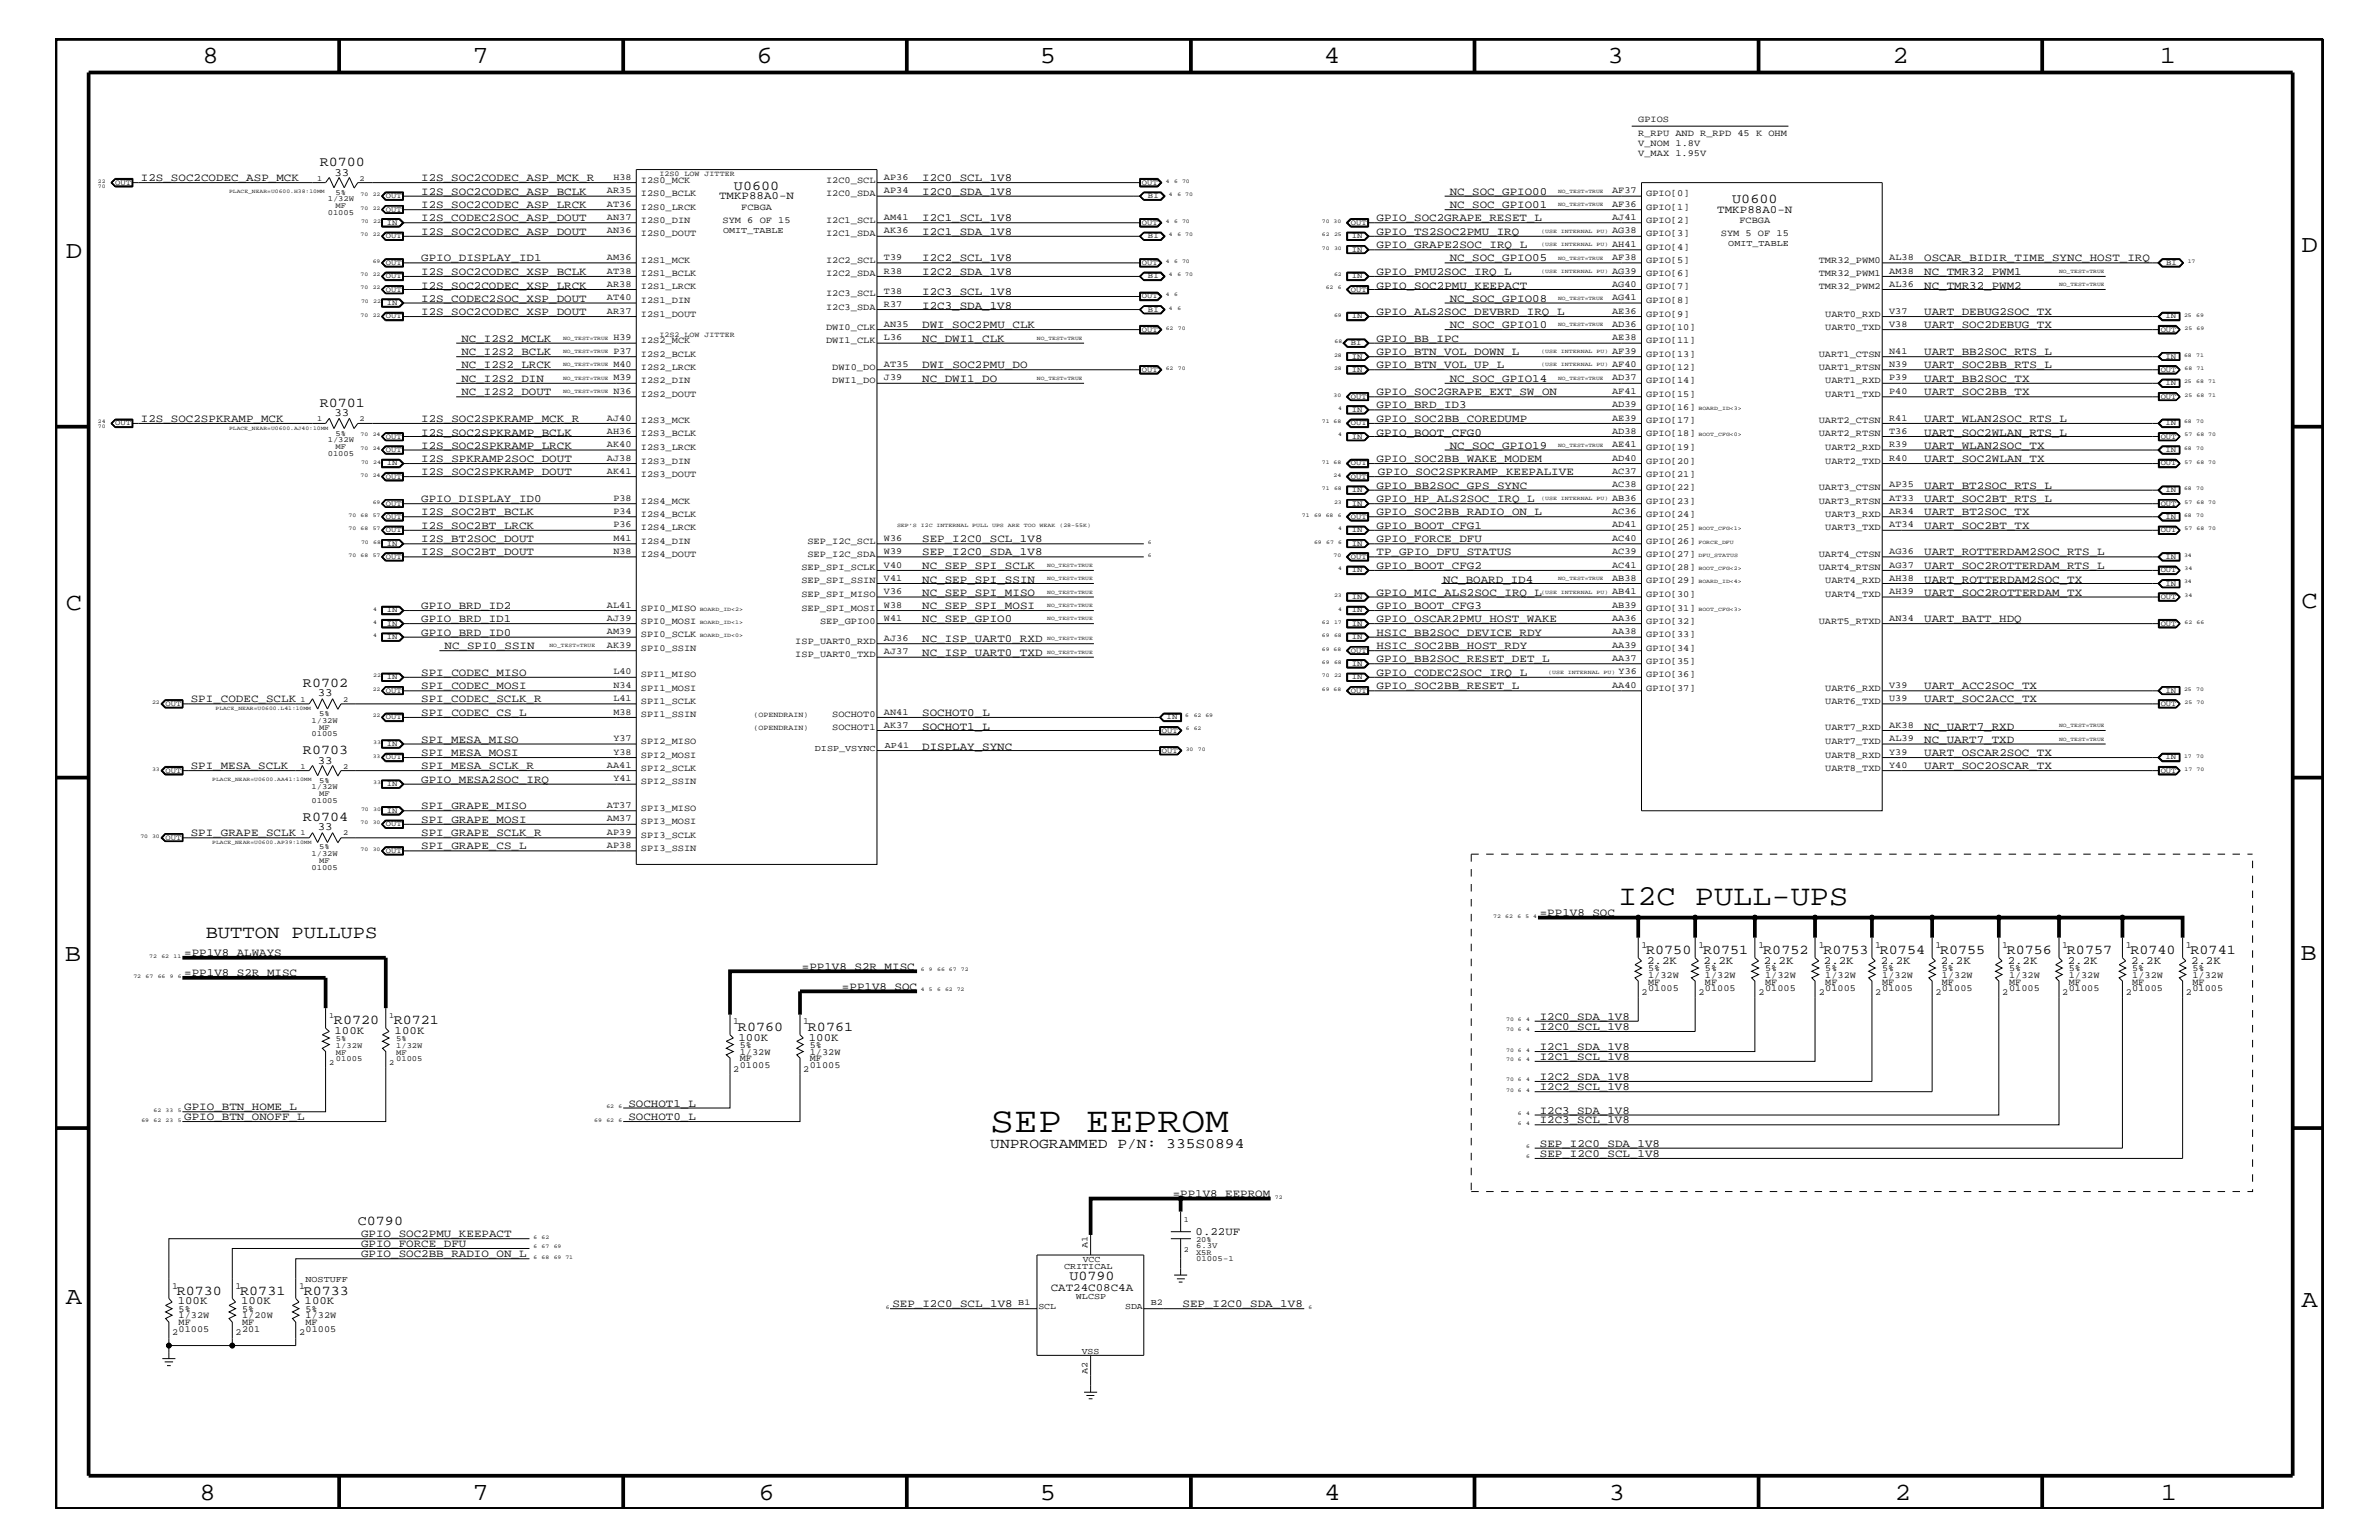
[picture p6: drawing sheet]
<svg xmlns="http://www.w3.org/2000/svg" width="432mm" height="279mm" viewBox="0 0 432 279" stroke-linecap="round" stroke-linejoin="round" font-family="sans-serif">
<defs><g id="words">
<text font-size="6.5" x="179.7" y="205.3">SEP EEPROM</text>
<text font-size="5.2" x="293.7" y="164.1">I2C PULL-UPS</text>
<g font-size="4.5">
<text x="36.7" y="11.5">8</text>
<text x="85.8" y="11.5">7</text>
<text x="137.3" y="11.5">6</text>
<text x="188.7" y="11.5">5</text>
<text x="240.3" y="11.5">4</text>
<text x="291.8" y="11.5">3</text>
<text x="343.5" y="11.5">2</text>
<text x="392" y="11.5">1</text>
<text x="11.9" y="46.8">D</text>
<text x="417.7" y="45.7">D</text>
<text x="11.9" y="110.6">C</text>
<text x="417.7" y="110.3">C</text>
<text x="11.8" y="174.3">B</text>
<text x="417.6" y="174.2">B</text>
<text x="11.9" y="236.7">A</text>
<text x="417.7" y="237.1">A</text>
<text x="36.2" y="272.1">8</text>
<text x="85.8" y="272.1">7</text>
<text x="137.7" y="272.1">6</text>
<text x="188.7" y="272.1">5</text>
<text x="240.4" y="272.1">4</text>
<text x="292" y="272.1">3</text>
<text x="343.9" y="272.1">2</text>
<text x="392.2" y="272.1">1</text>
</g>
<text font-size="3.3" x="37.3" y="170.1">BUTTON PULLUPS</text>
<text font-size="2.6" x="179.7" y="208.3">UNPROGRAMMED P/N: 335S0894</text>
<g font-size="2.5">
<text x="58" y="30.2">R0700</text>
<text x="133.2" y="34.4">U0600</text>
<text x="314.4" y="36.8">U0600</text>
<text x="58" y="73.8">R0701</text>
<text x="55" y="124.7">R0702</text>
<text x="55" y="136.8">R0703</text>
<text x="55" y="149">R0704</text>
<text x="298.8" y="173.1">R0750</text>
<text x="309.1" y="173.1">R0751</text>
<text x="320" y="173.1">R0752</text>
<text x="331" y="173.1">R0753</text>
<text x="341.2" y="173.1">R0754</text>
<text x="352.1" y="173.1">R0755</text>
<text x="364.2" y="173.1">R0756</text>
<text x="375.2" y="173.1">R0757</text>
<text x="386.7" y="173.1">R0740</text>
<text x="397.6" y="173.1">R0741</text>
<text x="60.6" y="185.8">R0720</text>
<text x="71.5" y="185.8">R0721</text>
<text x="133.9" y="187">R0760</text>
<text x="146.6" y="187">R0761</text>
<text x="64.9" y="222.3">C0790</text>
<text x="194.1" y="232.2">U0790</text>
<text x="32.1" y="234.9">R0730</text>
<text x="43.6" y="234.9">R0731</text>
<text x="55.1" y="234.9">R0733</text>
</g>
<g font-size="2">
<text x="25.6" y="32.9">I2S_SOC2CODEC_ASP_MCK</text>
<text x="60.7" y="31.9">33</text>
<text x="76.5" y="35.3">I2S_SOC2CODEC_ASP_BCLK</text>
<text x="76.5" y="32.9">I2S_SOC2CODEC_ASP_MCK_R</text>
<text x="167.4" y="32.9">I2C0_SCL_1V8</text>
<text x="167.4" y="35.3">I2C0_SDA_1V8</text>
<text x="263.1" y="35.3">NC_SOC_GPIO00</text>
<text x="76.5" y="37.8">I2S_SOC2CODEC_ASP_LRCK</text>
<text x="76.5" y="40.2">I2S_CODEC2SOC_ASP_DOUT</text>
<text x="130.5" y="36.2">TMKP88A0-N</text>
<text x="167.4" y="40.2">I2C1_SCL_1V8</text>
<text x="249.9" y="40.2">GPIO_SOC2GRAPE_RESET_L</text>
<text x="263.1" y="37.8">NC_SOC_GPIO01</text>
<text x="311.7" y="38.6">TMKP88A0-N</text>
<text x="76.5" y="42.6">I2S_SOC2CODEC_ASP_DOUT</text>
<text x="76.5" y="47.4">GPIO_DISPLAY_ID1</text>
<text x="167.4" y="47.4">I2C2_SCL_1V8</text>
<text x="167.4" y="42.6">I2C1_SDA_1V8</text>
<text x="249.9" y="42.6">GPIO_TS2SOC2PMU_IRQ</text>
<text x="249.9" y="45.1">GPIO_GRAPE2SOC_IRQ_L</text>
<text x="263.1" y="47.4">NC_SOC_GPIO05</text>
<text x="349.2" y="47.4">OSCAR_BIDIR_TIME_SYNC_HOST_IRQ</text>
<text x="76.5" y="52.4">I2S_SOC2CODEC_XSP_LRCK</text>
<text x="76.5" y="49.9">I2S_SOC2CODEC_XSP_BCLK</text>
<text x="167.4" y="53.5">I2C3_SCL_1V8</text>
<text x="167.4" y="49.9">I2C2_SDA_1V8</text>
<text x="249.9" y="52.4">GPIO_SOC2PMU_KEEPACT</text>
<text x="249.9" y="49.9">GPIO_PMU2SOC_IRQ_L</text>
<text x="349.2" y="49.9">NC_TMR32_PWM1</text>
<text x="349.2" y="52.4">NC_TMR32_PWM2</text>
<text x="76.5" y="54.7">I2S_CODEC2SOC_XSP_DOUT</text>
<text x="76.5" y="57.2">I2S_SOC2CODEC_XSP_DOUT</text>
<text x="167.4" y="56">I2C3_SDA_1V8</text>
<text x="167.4" y="59.5">DWI_SOC2PMU_CLK</text>
<text x="249.9" y="57.2">GPIO_ALS2SOC_DEVBRD_IRQ_L</text>
<text x="263.1" y="54.7">NC_SOC_GPIO08</text>
<text x="263.1" y="59.5">NC_SOC_GPIO10</text>
<text x="349.3" y="57.2">UART_DEBUG2SOC_TX</text>
<text x="349.3" y="59.5">UART_SOC2DEBUG_TX</text>
<text x="83.7" y="64.5">NC_I2S2_BCLK</text>
<text x="83.7" y="62">NC_I2S2_MCLK</text>
<text x="167.4" y="62">NC_DWI1_CLK</text>
<text x="249.9" y="64.5">GPIO_BTN_VOL_DOWN_L</text>
<text x="249.9" y="62">GPIO_BB_IPC</text>
<text x="349.3" y="64.5">UART_BB2SOC_RTS_L</text>
<text x="83.7" y="69.3">NC_I2S2_DIN</text>
<text x="83.7" y="71.7">NC_I2S2_DOUT</text>
<text x="83.7" y="66.8">NC_I2S2_LRCK</text>
<text x="167.4" y="66.8">DWI_SOC2PMU_DO</text>
<text x="167.4" y="69.3">NC_DWI1_DO</text>
<text x="249.9" y="71.7">GPIO_SOC2GRAPE_EXT_SW_ON</text>
<text x="249.9" y="66.8">GPIO_BTN_VOL_UP_L</text>
<text x="263.1" y="69.3">NC_SOC_GPIO14</text>
<text x="349.2" y="69.3">UART_BB2SOC_TX</text>
<text x="349.2" y="71.7">UART_SOC2BB_TX</text>
<text x="349.3" y="66.8">UART_SOC2BB_RTS_L</text>
<text x="25.6" y="76.6">I2S_SOC2SPKRAMP_MCK</text>
<text x="60.7" y="75.5">33</text>
<text x="76.5" y="76.6">I2S_SOC2SPKRAMP_MCK_R</text>
<text x="249.9" y="76.6">GPIO_SOC2BB_COREDUMP</text>
<text x="249.9" y="74.1">GPIO_BRD_ID3</text>
<text x="349.3" y="76.6">UART_WLAN2SOC_RTS_L</text>
<text x="76.5" y="79">I2S_SOC2SPKRAMP_BCLK</text>
<text x="76.5" y="81.4">I2S_SOC2SPKRAMP_LRCK</text>
<text x="76.5" y="83.8">I2S_SPKRAMP2SOC_DOUT</text>
<text x="249.9" y="79">GPIO_BOOT_CFG0</text>
<text x="249.9" y="83.8">GPIO_SOC2BB_WAKE_MODEM</text>
<text x="263.1" y="81.4">NC_SOC_GPIO19</text>
<text x="349.3" y="83.8">UART_SOC2WLAN_TX</text>
<text x="349.3" y="81.4">UART_WLAN2SOC_TX</text>
<text x="349.3" y="79">UART_SOC2WLAN_RTS_L</text>
<text x="76.5" y="86.2">I2S_SOC2SPKRAMP_DOUT</text>
<text x="249.9" y="88.7">GPIO_BB2SOC_GPS_SYNC</text>
<text x="250.1" y="86.2">GPIO_SOC2SPKRAMP_KEEPALIVE</text>
<text x="349.3" y="88.7">UART_BT2SOC_RTS_L</text>
<text x="76.5" y="93.5">I2S_SOC2BT_BCLK</text>
<text x="76.5" y="96">I2S_SOC2BT_LRCK</text>
<text x="76.5" y="91.1">GPIO_DISPLAY_ID0</text>
<text x="249.9" y="96">GPIO_BOOT_CFG1</text>
<text x="249.9" y="91.1">GPIO_HP_ALS2SOC_IRQ_L</text>
<text x="249.9" y="93.5">GPIO_SOC2BB_RADIO_ON_L</text>
<text x="349.2" y="96">UART_SOC2BT_TX</text>
<text x="349.2" y="93.5">UART_BT2SOC_TX</text>
<text x="349.3" y="91.1">UART_SOC2BT_RTS_L</text>
<text x="76.5" y="98.4">I2S_BT2SOC_DOUT</text>
<text x="76.5" y="100.8">I2S_SOC2BT_DOUT</text>
<text x="167.4" y="100.8">SEP_I2C0_SDA_1V8</text>
<text x="167.4" y="98.4">SEP_I2C0_SCL_1V8</text>
<text x="249.9" y="98.4">GPIO_FORCE_DFU</text>
<text x="249.9" y="100.8">TP_GPIO_DFU_STATUS</text>
<text x="349.3" y="100.8">UART_ROTTERDAM2SOC_RTS_L</text>
<text x="167.4" y="105.7">NC_SEP_SPI_SSIN</text>
<text x="167.4" y="103.2">NC_SEP_SPI_SCLK</text>
<text x="249.9" y="103.2">GPIO_BOOT_CFG2</text>
<text x="262" y="105.7">NC_BOARD_ID4</text>
<text x="349.2" y="105.7">UART_ROTTERDAM2SOC_TX</text>
<text x="349.3" y="103.2">UART_SOC2ROTTERDAM_RTS_L</text>
<text x="76.5" y="110.5">GPIO_BRD_ID2</text>
<text x="76.5" y="112.9">GPIO_BRD_ID1</text>
<text x="167.4" y="110.5">NC_SEP_SPI_MOSI</text>
<text x="167.4" y="108.1">NC_SEP_SPI_MISO</text>
<text x="167.4" y="112.9">NC_SEP_GPIO0</text>
<text x="249.9" y="112.9">GPIO_OSCAR2PMU_HOST_WAKE</text>
<text x="249.9" y="110.5">GPIO_BOOT_CFG3</text>
<text x="249.9" y="108.1">GPIO_MIC_ALS2SOC_IRQ_L</text>
<text x="349.2" y="112.9">UART_BATT_HDQ</text>
<text x="349.2" y="108.1">UART_SOC2ROTTERDAM_TX</text>
<text x="76.5" y="115.3">GPIO_BRD_ID0</text>
<text x="80.7" y="117.8">NC_SPI0_SSIN</text>
<text x="167.4" y="116.5">NC_ISP_UART0_RXD</text>
<text x="167.4" y="119">NC_ISP_UART0_TXD</text>
<text x="249.9" y="117.8">HSIC_SOC2BB_HOST_RDY</text>
<text x="249.9" y="115.3">HSIC_BB2SOC_DEVICE_RDY</text>
<text x="76.5" y="122.6">SPI_CODEC_MISO</text>
<text x="76.5" y="125.1">SPI_CODEC_MOSI</text>
<text x="249.9" y="125.1">GPIO_SOC2BB_RESET_L</text>
<text x="249.9" y="122.6">GPIO_CODEC2SOC_IRQ_L</text>
<text x="249.9" y="120.2">GPIO_BB2SOC_RESET_DET_L</text>
<text x="349.2" y="125.1">UART_ACC2SOC_TX</text>
<text x="34.6" y="127.5">SPI_CODEC_SCLK</text>
<text x="57.7" y="126.4">33</text>
<text x="76.5" y="129.9">SPI_CODEC_CS_L</text>
<text x="76.5" y="127.5">SPI_CODEC_SCLK_R</text>
<text x="167.4" y="129.9">SOCHOT0_L</text>
<text x="349.2" y="127.5">UART_SOC2ACC_TX</text>
<text x="76.5" y="134.7">SPI_MESA_MISO</text>
<text x="76.5" y="137.2">SPI_MESA_MOSI</text>
<text x="167.4" y="132.4">SOCHOT1_L</text>
<text x="167.4" y="136">DISPLAY_SYNC</text>
<text x="349.2" y="134.7">NC_UART7_TXD</text>
<text x="349.2" y="132.4">NC_UART7_RXD</text>
<text x="349.3" y="137.2">UART_OSCAR2SOC_TX</text>
<text x="34.6" y="139.6">SPI_MESA_SCLK</text>
<text x="57.7" y="138.5">33</text>
<text x="76.5" y="139.6">SPI_MESA_SCLK_R</text>
<text x="76.5" y="142">GPIO_MESA2SOC_IRQ</text>
<text x="349.3" y="139.6">UART_SOC2OSCAR_TX</text>
<text x="76.5" y="146.8">SPI_GRAPE_MISO</text>
<text x="76.5" y="149.3">SPI_GRAPE_MOSI</text>
<text x="34.6" y="151.8">SPI_GRAPE_SCLK</text>
<text x="57.7" y="150.7">33</text>
<text x="76.5" y="154.1">SPI_GRAPE_CS_L</text>
<text x="76.5" y="151.8">SPI_GRAPE_SCLK_R</text>
<text x="279.5" y="166.2">=PP1V8_SOC</text>
<text x="33.4" y="173.5">=PP1V8_ALWAYS</text>
<text x="33.4" y="177.2">=PP1V8_S2R_MISC</text>
<text x="145.5" y="176">=PP1V8_S2R_MISC</text>
<text x="152.8" y="179.6">=PP1V8_SOC</text>
<text x="299" y="174.9">2.2K</text>
<text x="309.2" y="174.9">2.2K</text>
<text x="320.1" y="174.9">2.2K</text>
<text x="331" y="174.9">2.2K</text>
<text x="341.4" y="174.9">2.2K</text>
<text x="352.3" y="174.9">2.2K</text>
<text x="364.4" y="174.9">2.2K</text>
<text x="375.3" y="174.9">2.2K</text>
<text x="386.8" y="174.9">2.2K</text>
<text x="397.7" y="174.9">2.2K</text>
<text x="279.5" y="185">I2C0_SDA_1V8</text>
<text x="60.7" y="187.6">100K</text>
<text x="71.6" y="187.6">100K</text>
<text x="134" y="188.8">100K</text>
<text x="146.8" y="188.8">100K</text>
<text x="279.5" y="190.5">I2C1_SDA_1V8</text>
<text x="279.5" y="186.9">I2C0_SCL_1V8</text>
<text x="279.5" y="195.9">I2C2_SDA_1V8</text>
<text x="279.5" y="192.3">I2C1_SCL_1V8</text>
<text x="279.5" y="197.8">I2C2_SCL_1V8</text>
<text x="33.4" y="203.2">GPIO_BTN_ONOFF_L</text>
<text x="33.4" y="201.5">GPIO_BTN_HOME_L</text>
<text x="114" y="200.9">SOCHOT1_L</text>
<text x="114" y="203.2">SOCHOT0_L</text>
<text x="279.5" y="202">I2C3_SDA_1V8</text>
<text x="279.5" y="203.8">I2C3_SCL_1V8</text>
<text x="279.5" y="208.1">SEP_I2C0_SDA_1V8</text>
<text x="279.5" y="209.9">SEP_I2C0_SCL_1V8</text>
<text x="212.9" y="217.2">=PP1V8_EEPROM</text>
<text x="65.5" y="226.3">GPIO_FORCE_DFU</text>
<text x="65.5" y="224.5">GPIO_SOC2PMU_KEEPACT</text>
<text x="217" y="224.1">0.22UF</text>
<text x="65.5" y="228.1">GPIO_SOC2BB_RADIO_ON_L</text>
<text x="32.3" y="236.7">100K</text>
<text x="43.8" y="236.7">100K</text>
<text x="55.3" y="236.7">100K</text>
<text x="162" y="237.2">SEP_I2C0_SCL_1V8</text>
<text x="190.7" y="234.3">CAT24C08C4A</text>
<text x="214.6" y="237.2">SEP_I2C0_SDA_1V8</text>
</g>
<g font-size="1.7">
<text x="297.3" y="22.2">GPIOS</text>
<text x="297.3" y="26.5">V_NOM 1.8V</text>
<text x="297.3" y="28.3">V_MAX 1.95V</text>
<text x="297.3" y="24.7">R_RPU AND R_RPD 45 K OHM</text>
<text x="110.2" y="35.1">AR35</text>
<text x="111.3" y="32.7">H38</text>
<text x="116.3" y="35.6">I2S0_BCLK</text>
<text x="116.3" y="33.1">I2S0_MCK</text>
<text x="149.9" y="33.1">I2C0_SCL</text>
<text x="149.9" y="35.6">I2C0_SDA</text>
<text x="160.4" y="32.7">AP36</text>
<text x="160.4" y="35.1">AP34</text>
<text x="292.6" y="35.1">AF37</text>
<text x="298.8" y="35.6">GPIO[0]</text>
<text x="110.2" y="40">AN37</text>
<text x="110.2" y="37.5">AT36</text>
<text x="116.3" y="38">I2S0_LRCK</text>
<text x="116.3" y="40.4">I2S0_DIN</text>
<text x="131.1" y="40.4">SYM 6 OF 15</text>
<text x="134.5" y="38">FCBGA</text>
<text x="149.9" y="40.4">I2C1_SCL</text>
<text x="160.4" y="40">AM41</text>
<text x="292.6" y="37.5">AF36</text>
<text x="292.6" y="40">AJ41</text>
<text x="298.8" y="40.4">GPIO[2]</text>
<text x="298.8" y="38">GPIO[1]</text>
<text x="315.7" y="40.4">FCBGA</text>
<text x="110.2" y="42.4">AN36</text>
<text x="110.2" y="47.2">AM36</text>
<text x="116.3" y="42.9">I2S0_DOUT</text>
<text x="116.3" y="47.7">I2S1_MCK</text>
<text x="149.9" y="42.9">I2C1_SDA</text>
<text x="149.9" y="47.7">I2C2_SCL</text>
<text x="160.4" y="47.2">T39</text>
<text x="160.4" y="42.4">AK36</text>
<text x="292.6" y="42.4">AG38</text>
<text x="292.6" y="44.8">AH41</text>
<text x="292.6" y="47.2">AF38</text>
<text x="298.8" y="42.9">GPIO[3]</text>
<text x="298.8" y="47.7">GPIO[5]</text>
<text x="298.8" y="45.3">GPIO[4]</text>
<text x="312.3" y="42.9">SYM 5 OF 15</text>
<text x="330.1" y="47.7">TMR32_PWM0</text>
<text x="342.9" y="47.2">AL38</text>
<text x="110.2" y="49.6">AT38</text>
<text x="110.2" y="52.1">AR38</text>
<text x="116.3" y="52.5">I2S1_LRCK</text>
<text x="116.3" y="50.2">I2S1_BCLK</text>
<text x="149.9" y="53.8">I2C3_SCL</text>
<text x="149.9" y="50.2">I2C2_SDA</text>
<text x="160.4" y="49.6">R38</text>
<text x="160.4" y="53.3">T38</text>
<text x="292.6" y="49.6">AG39</text>
<text x="292.6" y="52.1">AG40</text>
<text x="298.8" y="52.5">GPIO[7]</text>
<text x="298.8" y="50.2">GPIO[6]</text>
<text x="330.1" y="50.2">TMR32_PWM1</text>
<text x="330.1" y="52.5">TMR32_PWM2</text>
<text x="342.9" y="49.6">AM38</text>
<text x="342.9" y="52.1">AL36</text>
<text x="110.2" y="54.5">AT40</text>
<text x="110.2" y="56.9">AR37</text>
<text x="116.3" y="57.4">I2S1_DOUT</text>
<text x="116.3" y="55">I2S1_DIN</text>
<text x="149.9" y="56.2">I2C3_SDA</text>
<text x="149.9" y="59.8">DWI0_CLK</text>
<text x="160.4" y="55.7">R37</text>
<text x="160.4" y="59.4">AN35</text>
<text x="292.6" y="59.4">AD36</text>
<text x="292.6" y="54.5">AG41</text>
<text x="292.6" y="56.9">AE36</text>
<text x="298.8" y="59.8">GPIO[10]</text>
<text x="298.8" y="55">GPIO[8]</text>
<text x="298.8" y="57.4">GPIO[9]</text>
<text x="331.3" y="57.4">UART0_RXD</text>
<text x="331.3" y="59.8">UART0_TXD</text>
<text x="342.9" y="56.9">V37</text>
<text x="342.9" y="59.4">V38</text>
<text x="111.3" y="64.2">P37</text>
<text x="111.3" y="61.8">H39</text>
<text x="116.3" y="64.7">I2S2_BCLK</text>
<text x="116.3" y="62.3">I2S2_MCK</text>
<text x="149.9" y="62.3">DWI1_CLK</text>
<text x="160.4" y="61.8">L36</text>
<text x="292.6" y="61.8">AE38</text>
<text x="292.6" y="64.2">AF39</text>
<text x="298.8" y="64.7">GPIO[13]</text>
<text x="298.8" y="62.3">GPIO[11]</text>
<text x="330.1" y="64.7">UART1_CTSN</text>
<text x="342.9" y="64.2">N41</text>
<text x="111.3" y="69">M39</text>
<text x="111.3" y="71.5">N36</text>
<text x="111.3" y="66.7">M40</text>
<text x="116.3" y="67.1">I2S2_LRCK</text>
<text x="116.3" y="72">I2S2_DOUT</text>
<text x="116.3" y="69.5">I2S2_DIN</text>
<text x="151" y="69.5">DWI1_DO</text>
<text x="151" y="67.1">DWI0_DO</text>
<text x="160.4" y="69">J39</text>
<text x="160.4" y="66.7">AT35</text>
<text x="292.6" y="66.7">AF40</text>
<text x="292.6" y="69">AD37</text>
<text x="292.6" y="71.5">AF41</text>
<text x="298.8" y="69.5">GPIO[14]</text>
<text x="298.8" y="72">GPIO[15]</text>
<text x="298.8" y="67.1">GPIO[12]</text>
<text x="330.1" y="67.1">UART1_RTSN</text>
<text x="331.3" y="69.5">UART1_RXD</text>
<text x="331.3" y="72">UART1_TXD</text>
<text x="342.9" y="66.7">N39</text>
<text x="342.9" y="69">P39</text>
<text x="342.9" y="71.5">P40</text>
<text x="110.2" y="76.3">AJ40</text>
<text x="116.3" y="76.8">I2S3_MCK</text>
<text x="292.6" y="73.9">AD39</text>
<text x="292.6" y="76.3">AE39</text>
<text x="298.8" y="76.8">GPIO[17]</text>
<text x="298.8" y="74.4">GPIO[16]</text>
<text x="330.1" y="76.8">UART2_CTSN</text>
<text x="342.9" y="76.3">R41</text>
<text x="110.2" y="78.8">AH36</text>
<text x="110.2" y="83.6">AJ38</text>
<text x="110.2" y="81.1">AK40</text>
<text x="116.3" y="81.6">I2S3_LRCK</text>
<text x="116.3" y="79.2">I2S3_BCLK</text>
<text x="292.6" y="78.8">AD38</text>
<text x="292.6" y="81.1">AE41</text>
<text x="292.6" y="83.6">AD40</text>
<text x="298.8" y="81.6">GPIO[19]</text>
<text x="298.8" y="79.2">GPIO[18]</text>
<text x="330.1" y="79.2">UART2_RTSN</text>
<text x="331.3" y="81.6">UART2_RXD</text>
<text x="342.9" y="78.8">T36</text>
<text x="342.9" y="81.1">R39</text>
<text x="342.9" y="83.6">R40</text>
<text x="110.2" y="86">AK41</text>
<text x="116.3" y="86.5">I2S3_DOUT</text>
<text x="116.3" y="84.1">I2S3_DIN</text>
<text x="292.6" y="86">AC37</text>
<text x="292.6" y="88.4">AC38</text>
<text x="298.8" y="88.9">GPIO[22]</text>
<text x="298.8" y="86.5">GPIO[21]</text>
<text x="298.8" y="84.1">GPIO[20]</text>
<text x="330.1" y="88.9">UART3_CTSN</text>
<text x="331.3" y="84.1">UART2_TXD</text>
<text x="342.9" y="88.4">AP35</text>
<text x="111.3" y="93.3">P34</text>
<text x="111.3" y="95.7">P36</text>
<text x="111.3" y="90.9">P38</text>
<text x="116.3" y="93.8">I2S4_BCLK</text>
<text x="116.3" y="91.4">I2S4_MCK</text>
<text x="292.6" y="90.9">AB36</text>
<text x="292.6" y="93.3">AC36</text>
<text x="292.6" y="95.7">AD41</text>
<text x="298.8" y="93.8">GPIO[24]</text>
<text x="298.8" y="91.4">GPIO[23]</text>
<text x="330.1" y="91.4">UART3_RTSN</text>
<text x="331.3" y="93.8">UART3_RXD</text>
<text x="342.9" y="90.9">AT33</text>
<text x="342.9" y="93.3">AR34</text>
<text x="342.9" y="95.7">AT34</text>
<text x="111.3" y="98.2">M41</text>
<text x="111.3" y="100.5">N38</text>
<text x="116.3" y="101">I2S4_DOUT</text>
<text x="116.3" y="96.2">I2S4_LRCK</text>
<text x="116.3" y="98.7">I2S4_DIN</text>
<text x="146.6" y="98.7">SEP_I2C_SCL</text>
<text x="146.6" y="101">SEP_I2C_SDA</text>
<text x="160.4" y="98.2">W36</text>
<text x="160.4" y="100.5">W39</text>
<text x="292.6" y="98.2">AC40</text>
<text x="292.6" y="100.5">AC39</text>
<text x="298.8" y="101">GPIO[27]</text>
<text x="298.8" y="98.7">GPIO[26]</text>
<text x="298.8" y="96.2">GPIO[25]</text>
<text x="330.1" y="101">UART4_CTSN</text>
<text x="331.3" y="96.2">UART3_TXD</text>
<text x="342.9" y="100.5">AG36</text>
<text x="145.5" y="103.5">SEP_SPI_SCLK</text>
<text x="145.5" y="105.9">SEP_SPI_SSIN</text>
<text x="160.4" y="107.8">V36</text>
<text x="160.4" y="103">V40</text>
<text x="160.4" y="105.4">V41</text>
<text x="292.6" y="103">AC41</text>
<text x="292.6" y="105.4">AB38</text>
<text x="292.6" y="107.8">AB41</text>
<text x="298.8" y="105.9">GPIO[29]</text>
<text x="298.8" y="103.5">GPIO[28]</text>
<text x="330.1" y="103.5">UART4_RTSN</text>
<text x="331.3" y="105.9">UART4_RXD</text>
<text x="342.9" y="103">AG37</text>
<text x="342.9" y="105.4">AH38</text>
<text x="342.9" y="107.8">AH39</text>
<text x="110.2" y="110.3">AL41</text>
<text x="110.2" y="112.7">AJ39</text>
<text x="116.3" y="110.8">SPI0_MISO</text>
<text x="116.3" y="113.1">SPI0_MOSI</text>
<text x="145.5" y="108.3">SEP_SPI_MISO</text>
<text x="145.5" y="110.8">SEP_SPI_MOSI</text>
<text x="148.8" y="113.1">SEP_GPIO0</text>
<text x="160.4" y="112.7">W41</text>
<text x="160.4" y="110.3">W38</text>
<text x="292.6" y="110.3">AB39</text>
<text x="292.6" y="112.7">AA36</text>
<text x="298.8" y="113.1">GPIO[32]</text>
<text x="298.8" y="110.8">GPIO[31]</text>
<text x="298.8" y="108.3">GPIO[30]</text>
<text x="330.1" y="113.1">UART5_RTXD</text>
<text x="331.3" y="108.3">UART4_TXD</text>
<text x="342.9" y="112.7">AN34</text>
<text x="110.2" y="115.1">AM39</text>
<text x="110.2" y="117.5">AK39</text>
<text x="116.3" y="115.6">SPI0_SCLK</text>
<text x="116.3" y="118.1">SPI0_SSIN</text>
<text x="144.4" y="119.2">ISP_UART0_TXD</text>
<text x="144.4" y="116.8">ISP_UART0_RXD</text>
<text x="160.4" y="116.4">AJ36</text>
<text x="160.4" y="118.7">AJ37</text>
<text x="292.6" y="115.1">AA38</text>
<text x="292.6" y="117.5">AA39</text>
<text x="298.8" y="118.1">GPIO[34]</text>
<text x="298.8" y="115.6">GPIO[33]</text>
<text x="111.3" y="122.4">L40</text>
<text x="111.3" y="124.8">N34</text>
<text x="116.3" y="122.9">SPI1_MISO</text>
<text x="116.3" y="125.3">SPI1_MOSI</text>
<text x="292.6" y="120">AA37</text>
<text x="292.6" y="124.8">AA40</text>
<text x="293.8" y="122.4">Y36</text>
<text x="298.8" y="125.3">GPIO[37]</text>
<text x="298.8" y="122.9">GPIO[36]</text>
<text x="298.8" y="120.4">GPIO[35]</text>
<text x="331.3" y="125.3">UART6_RXD</text>
<text x="342.9" y="124.8">V39</text>
<text x="111.3" y="127.2">L41</text>
<text x="111.3" y="129.7">M38</text>
<text x="116.3" y="127.7">SPI1_SCLK</text>
<text x="116.3" y="130.2">SPI1_SSIN</text>
<text x="151" y="130.2">SOCHOT0</text>
<text x="160.4" y="129.7">AN41</text>
<text x="331.3" y="127.7">UART6_TXD</text>
<text x="342.9" y="127.2">U39</text>
<text x="111.3" y="134.5">Y37</text>
<text x="111.3" y="136.9">Y38</text>
<text x="116.3" y="135">SPI2_MISO</text>
<text x="116.3" y="137.4">SPI2_MOSI</text>
<text x="151" y="132.5">SOCHOT1</text>
<text x="160.4" y="132.1">AK37</text>
<text x="331.3" y="132.5">UART7_RXD</text>
<text x="331.3" y="135">UART7_TXD</text>
<text x="331.3" y="137.4">UART8_RXD</text>
<text x="342.9" y="132.1">AK38</text>
<text x="342.9" y="134.5">AL39</text>
<text x="342.9" y="136.9">Y39</text>
<text x="110.2" y="139.4">AA41</text>
<text x="111.3" y="141.8">Y41</text>
<text x="116.3" y="139.8">SPI2_SCLK</text>
<text x="116.3" y="142.3">SPI2_SSIN</text>
<text x="331.3" y="139.8">UART8_TXD</text>
<text x="342.9" y="139.4">Y40</text>
<text x="110.2" y="146.7">AT37</text>
<text x="110.2" y="149">AM37</text>
<text x="116.3" y="147.1">SPI3_MISO</text>
<text x="116.3" y="149.5">SPI3_MOSI</text>
<text x="110.2" y="151.5">AP39</text>
<text x="110.2" y="153.9">AP38</text>
<text x="116.3" y="152">SPI3_SCLK</text>
<text x="116.3" y="154.4">SPI3_SSIN</text>
<text x="297.9" y="172">1</text>
<text x="308.3" y="172">1</text>
<text x="319.2" y="172">1</text>
<text x="330.1" y="172">1</text>
<text x="340.4" y="172">1</text>
<text x="351.3" y="172">1</text>
<text x="363.4" y="172">1</text>
<text x="374.3" y="172">1</text>
<text x="385.8" y="172">1</text>
<text x="396.7" y="172">1</text>
<text x="299.1" y="177.4">1/32W</text>
<text x="299.1" y="179.9">01005</text>
<text x="299.1" y="176.2">5%</text>
<text x="299.1" y="178.7">MF</text>
<text x="309.5" y="176.2">5%</text>
<text x="309.5" y="178.7">MF</text>
<text x="309.5" y="179.9">01005</text>
<text x="309.5" y="177.4">1/32W</text>
<text x="320.4" y="178.7">MF</text>
<text x="320.4" y="176.2">5%</text>
<text x="320.4" y="177.4">1/32W</text>
<text x="320.4" y="179.9">01005</text>
<text x="331.3" y="178.7">MF</text>
<text x="331.3" y="176.2">5%</text>
<text x="331.3" y="177.4">1/32W</text>
<text x="331.3" y="179.9">01005</text>
<text x="341.6" y="178.7">MF</text>
<text x="341.6" y="176.2">5%</text>
<text x="341.6" y="177.4">1/32W</text>
<text x="341.6" y="179.9">01005</text>
<text x="352.5" y="176.2">5%</text>
<text x="352.5" y="178.7">MF</text>
<text x="352.5" y="179.9">01005</text>
<text x="352.5" y="177.4">1/32W</text>
<text x="364.7" y="176.2">5%</text>
<text x="364.7" y="178.7">MF</text>
<text x="364.7" y="177.4">1/32W</text>
<text x="364.7" y="179.9">01005</text>
<text x="375.5" y="177.4">1/32W</text>
<text x="375.5" y="179.9">01005</text>
<text x="375.5" y="176.2">5%</text>
<text x="375.5" y="178.7">MF</text>
<text x="387" y="177.4">1/32W</text>
<text x="387" y="179.9">01005</text>
<text x="387" y="178.7">MF</text>
<text x="387" y="176.2">5%</text>
<text x="397.9" y="177.4">1/32W</text>
<text x="397.9" y="179.9">01005</text>
<text x="397.9" y="178.7">MF</text>
<text x="397.9" y="176.2">5%</text>
<text x="133.1" y="185.9">1</text>
<text x="145.8" y="185.9">1</text>
<text x="297.9" y="180.5">2</text>
<text x="308.3" y="180.5">2</text>
<text x="319.2" y="180.5">2</text>
<text x="330.1" y="180.5">2</text>
<text x="340.4" y="180.5">2</text>
<text x="351.3" y="180.5">2</text>
<text x="363.4" y="180.5">2</text>
<text x="374.3" y="180.5">2</text>
<text x="385.8" y="180.5">2</text>
<text x="396.7" y="180.5">2</text>
<text x="134.3" y="190.2">5%</text>
<text x="134.3" y="191.4">1/32W</text>
<text x="147" y="190.2">5%</text>
<text x="147" y="191.4">1/32W</text>
<text x="133.1" y="194.4">2</text>
<text x="134.3" y="192.6">MF</text>
<text x="134.3" y="193.7">01005</text>
<text x="145.8" y="194.4">2</text>
<text x="147" y="192.6">MF</text>
<text x="147" y="193.7">01005</text>
<text x="31.2" y="233.8">1</text>
<text x="42.8" y="233.8">1</text>
<text x="54.3" y="233.8">1</text>
<text x="32.4" y="239.2">1/32W</text>
<text x="32.4" y="238">5%</text>
<text x="43.9" y="239.2">1/20W</text>
<text x="43.9" y="238">5%</text>
<text x="55.5" y="238">5%</text>
<text x="55.5" y="239.2">1/32W</text>
<text x="31.2" y="242.3">2</text>
<text x="32.4" y="241.7">01005</text>
<text x="32.4" y="240.5">MF</text>
<text x="42.8" y="242.3">2</text>
<text x="43.9" y="241.7">201</text>
<text x="43.9" y="240.5">MF</text>
<text x="54.3" y="242.3">2</text>
<text x="55.5" y="240.5">MF</text>
<text x="55.5" y="241.7">01005</text>
</g>
<g font-size="1.6">
<text x="131.2" y="42.3">OMIT_TABLE</text>
<text x="313.7" y="44.6">OMIT_TABLE</text>
<text x="147.9" y="136.2">DISP_VSYNC</text>
<text x="160.6" y="135.7">AP41</text>
<text x="197.4" y="226.5" transform="rotate(-90 197.4 226.5)">A1</text>
<text x="55.5" y="232.6">NOSTUFF</text>
<text x="193.1" y="230.2">CRITICAL</text>
<text x="196.5" y="229">VCC</text>
<text x="184.8" y="236.8">B1</text>
<text x="188.5" y="237.4">SCL</text>
<text x="195.3" y="235.7">WLCSP</text>
<text x="204.2" y="237.4">SDA</text>
<text x="208.9" y="236.8">B2</text>
<text x="196.3" y="245.6">VSS</text>
<text x="197.4" y="249.3" transform="rotate(-90 197.4 249.3)">A2</text>
</g>
<g font-size="1.4">
<text x="20.9" y="33.6">OUT</text>
<text x="57.6" y="32.8">1</text>
<text x="60.9" y="35.3">5%</text>
<text x="65.3" y="32.8">2</text>
<text x="70" y="35.9">OUT</text>
<text x="119.7" y="31.9">I2S0 LOW JITTER</text>
<text x="207.3" y="33.6">OUT</text>
<text x="208.4" y="35.9">BI</text>
<text x="59.5" y="39">01005</text>
<text x="59.5" y="36.5">1/32W</text>
<text x="60.9" y="37.8">MF</text>
<text x="70" y="38.4">OUT</text>
<text x="70.2" y="40.8">IN</text>
<text x="207.3" y="40.8">OUT</text>
<text x="245.2" y="40.8">OUT</text>
<text x="70" y="43.2">OUT</text>
<text x="208.4" y="43.2">BI</text>
<text x="245.4" y="45.7">IN</text>
<text x="245.4" y="43.2">IN</text>
<text x="70" y="48">OUT</text>
<text x="70" y="52.9">OUT</text>
<text x="70" y="50.5">OUT</text>
<text x="207.3" y="48">OUT</text>
<text x="208.4" y="50.5">BI</text>
<text x="245.2" y="52.9">OUT</text>
<text x="245.4" y="50.5">IN</text>
<text x="393.2" y="48">BI</text>
<text x="70" y="57.8">OUT</text>
<text x="70.2" y="55.3">IN</text>
<text x="207.3" y="54.1">OUT</text>
<text x="208.4" y="56.6">BI</text>
<text x="245.4" y="57.8">IN</text>
<text x="393" y="57.8">IN</text>
<text x="119.7" y="61.1">I2S2 LOW JITTER</text>
<text x="207.3" y="60.2">OUT</text>
<text x="245.2" y="62.6">BI</text>
<text x="245.4" y="65.1">IN</text>
<text x="392.2" y="60.2">OUT</text>
<text x="393" y="65.1">IN</text>
<text x="207.3" y="67.5">OUT</text>
<text x="245.4" y="67.5">IN</text>
<text x="392.2" y="67.5">OUT</text>
<text x="393" y="69.9">IN</text>
<text x="20.9" y="77.2">OUT</text>
<text x="57.6" y="76.4">1</text>
<text x="65.3" y="76.4">2</text>
<text x="245.2" y="72.3">OUT</text>
<text x="245.2" y="77.2">OUT</text>
<text x="245.4" y="74.7">IN</text>
<text x="392.2" y="72.3">OUT</text>
<text x="393" y="77.2">IN</text>
<text x="59.5" y="82.7">01005</text>
<text x="59.5" y="80.2">1/32W</text>
<text x="60.9" y="81.4">MF</text>
<text x="60.9" y="79">5%</text>
<text x="70" y="79.6">OUT</text>
<text x="70" y="82">OUT</text>
<text x="245.4" y="79.6">IN</text>
<text x="392.2" y="79.6">OUT</text>
<text x="393" y="82">IN</text>
<text x="70" y="86.9">OUT</text>
<text x="70.2" y="84.4">IN</text>
<text x="245.2" y="86.9">OUT</text>
<text x="245.2" y="84.4">OUT</text>
<text x="245.4" y="89.3">IN</text>
<text x="392.2" y="84.4">OUT</text>
<text x="393" y="89.3">IN</text>
<text x="70" y="91.7">OUT</text>
<text x="70" y="94.2">OUT</text>
<text x="245.2" y="94.2">OUT</text>
<text x="245.4" y="91.7">IN</text>
<text x="392.2" y="91.7">OUT</text>
<text x="393" y="94.2">IN</text>
<text x="70" y="96.5">OUT</text>
<text x="70" y="101.4">OUT</text>
<text x="70.2" y="99">IN</text>
<text x="245.2" y="101.4">OUT</text>
<text x="245.4" y="99">IN</text>
<text x="245.4" y="96.5">IN</text>
<text x="392.2" y="96.5">OUT</text>
<text x="393" y="101.4">IN</text>
<text x="245.4" y="103.8">IN</text>
<text x="392.2" y="103.8">OUT</text>
<text x="393" y="106.3">IN</text>
<text x="70.2" y="113.6">IN</text>
<text x="70.2" y="111.1">IN</text>
<text x="245.4" y="113.6">IN</text>
<text x="245.4" y="111.1">IN</text>
<text x="245.4" y="108.7">IN</text>
<text x="392.2" y="108.7">OUT</text>
<text x="392.2" y="113.6">OUT</text>
<text x="70.2" y="115.9">IN</text>
<text x="245.2" y="118.4">OUT</text>
<text x="245.4" y="115.9">IN</text>
<text x="70" y="125.7">OUT</text>
<text x="70.2" y="123.2">IN</text>
<text x="245.2" y="125.7">OUT</text>
<text x="245.4" y="120.8">IN</text>
<text x="245.4" y="123.2">IN</text>
<text x="393" y="125.7">IN</text>
<text x="30.1" y="128">OUT</text>
<text x="54.5" y="127.4">1</text>
<text x="56.5" y="131.1">1/32W</text>
<text x="58" y="129.9">5%</text>
<text x="62.3" y="127.4">2</text>
<text x="70" y="130.5">OUT</text>
<text x="136.7" y="130.2">(OPENDRAIN)</text>
<text x="211.8" y="130.5">IN</text>
<text x="392.2" y="128">OUT</text>
<text x="56.5" y="133.5">01005</text>
<text x="58" y="132.4">MF</text>
<text x="70" y="137.8">OUT</text>
<text x="70.2" y="135.3">IN</text>
<text x="136.7" y="132.5">(OPENDRAIN)</text>
<text x="210.9" y="136.6">OUT</text>
<text x="210.9" y="133">OUT</text>
<text x="393" y="137.8">IN</text>
<text x="30.1" y="140.2">OUT</text>
<text x="54.5" y="139.5">1</text>
<text x="56.5" y="143.2">1/32W</text>
<text x="58" y="142">5%</text>
<text x="62.3" y="139.5">2</text>
<text x="70.2" y="142.6">IN</text>
<text x="392.2" y="140.2">OUT</text>
<text x="56.5" y="145.7">01005</text>
<text x="58" y="144.5">MF</text>
<text x="70" y="149.9">OUT</text>
<text x="70.2" y="147.5">IN</text>
<text x="30.1" y="152.3">OUT</text>
<text x="54.5" y="151.6">1</text>
<text x="56.5" y="155.4">1/32W</text>
<text x="58" y="154.1">5%</text>
<text x="62.3" y="151.6">2</text>
<text x="70" y="154.7">OUT</text>
<text x="56.5" y="157.8">01005</text>
<text x="58" y="156.6">MF</text>
<text x="59.8" y="184.7">1</text>
<text x="70.6" y="184.7">1</text>
<text x="61" y="188.9">5%</text>
<text x="61" y="191.4">MF</text>
<text x="61" y="190.2">1/32W</text>
<text x="71.9" y="188.9">5%</text>
<text x="71.9" y="191.4">MF</text>
<text x="71.9" y="190.2">1/32W</text>
<text x="59.8" y="193.2">2</text>
<text x="61" y="192.6">01005</text>
<text x="70.6" y="193.2">2</text>
<text x="71.9" y="192.6">01005</text>
<text x="214.9" y="221.7">1</text>
<text x="214.9" y="227.1">2</text>
<text x="217.1" y="226.4">6.3V</text>
<text x="217.1" y="227.6">X5R</text>
<text x="217.1" y="225.3">20%</text>
<text x="217.1" y="228.8">01005-1</text>
</g>
<g font-size="1">
<text x="17.8" y="33.1">22</text>
<text x="17.8" y="34.1">70</text>
<text x="41.6" y="35">PLACE_NEAR=U0600.H38:10MM</text>
<text x="65.4" y="35.6">70</text>
<text x="67.6" y="35.6">22</text>
<text x="211.6" y="33.1">4</text>
<text x="212.2" y="35.6">4</text>
<text x="213.1" y="33.1">6</text>
<text x="213.7" y="35.6">6</text>
<text x="214.5" y="33.1">70</text>
<text x="215.1" y="35.6">70</text>
<text x="282.8" y="35">NO_TEST=TRUE</text>
<text x="65.4" y="38">70</text>
<text x="65.5" y="40.4">70</text>
<text x="67.6" y="38">22</text>
<text x="67.7" y="40.4">22</text>
<text x="211.6" y="40.4">4</text>
<text x="213.1" y="40.4">6</text>
<text x="214.5" y="40.4">70</text>
<text x="239.9" y="40.4">70 30</text>
<text x="282.8" y="37.4">NO_TEST=TRUE</text>
<text x="65.4" y="42.9">70</text>
<text x="67.6" y="42.9">22</text>
<text x="67.6" y="47.7">69</text>
<text x="211.6" y="47.7">4</text>
<text x="212.2" y="42.9">4</text>
<text x="213.1" y="47.7">6</text>
<text x="213.7" y="42.9">6</text>
<text x="214.5" y="47.7">70</text>
<text x="215.1" y="42.9">70</text>
<text x="239.9" y="45.3">70</text>
<text x="239.9" y="42.9">62</text>
<text x="242.1" y="45.3">30</text>
<text x="242.1" y="42.9">25</text>
<text x="279.7" y="44.6">(USE</text>
<text x="279.7" y="42.3">(USE</text>
<text x="282.8" y="47.1">NO_TEST=TRUE</text>
<text x="283.3" y="44.6">INTERNAL</text>
<text x="283.3" y="42.3">INTERNAL</text>
<text x="289.8" y="44.6">PU)</text>
<text x="289.8" y="42.3">PU)</text>
<text x="397.1" y="47.7">17</text>
<text x="65.4" y="52.5">70</text>
<text x="65.4" y="50.2">70</text>
<text x="67.6" y="52.5">22</text>
<text x="67.6" y="50.2">22</text>
<text x="211.6" y="53.8">4</text>
<text x="212.2" y="50.2">4</text>
<text x="213.1" y="53.8">6</text>
<text x="213.7" y="50.2">6</text>
<text x="215.1" y="50.2">70</text>
<text x="240.6" y="52.5">62</text>
<text x="242.1" y="50.2">62</text>
<text x="242.8" y="52.5">6</text>
<text x="279.7" y="49.6">(USE</text>
<text x="283.3" y="49.6">INTERNAL</text>
<text x="289.8" y="49.6">PU)</text>
<text x="373.7" y="49.6">NO_TEST=TRUE</text>
<text x="373.7" y="51.9">NO_TEST=TRUE</text>
<text x="65.4" y="57.4">70</text>
<text x="65.5" y="55">70</text>
<text x="67.6" y="57.4">22</text>
<text x="67.7" y="55">22</text>
<text x="211.6" y="59.8">62</text>
<text x="212.2" y="56.2">4</text>
<text x="213.7" y="56.2">6</text>
<text x="213.8" y="59.8">70</text>
<text x="242.1" y="57.4">69</text>
<text x="282.8" y="54.4">NO_TEST=TRUE</text>
<text x="282.8" y="59.2">NO_TEST=TRUE</text>
<text x="396.4" y="57.4">25</text>
<text x="396.5" y="59.8">25</text>
<text x="398.6" y="57.4">69</text>
<text x="398.7" y="59.8">69</text>
<text x="102.2" y="64">NO_TEST=TRUE</text>
<text x="102.2" y="61.7">NO_TEST=TRUE</text>
<text x="188.2" y="61.7">NO_TEST=TRUE</text>
<text x="242.1" y="64.7">28</text>
<text x="242.2" y="62.3">68</text>
<text x="279.7" y="64">(USE</text>
<text x="283.3" y="64">INTERNAL</text>
<text x="289.8" y="64">PU)</text>
<text x="396.4" y="64.7">68</text>
<text x="398.6" y="64.7">71</text>
<text x="102.2" y="68.9">NO_TEST=TRUE</text>
<text x="102.2" y="71.3">NO_TEST=TRUE</text>
<text x="102.2" y="66.5">NO_TEST=TRUE</text>
<text x="188.2" y="68.9">NO_TEST=TRUE</text>
<text x="211.6" y="67.1">62</text>
<text x="213.8" y="67.1">70</text>
<text x="242.1" y="72">30</text>
<text x="242.1" y="67.1">28</text>
<text x="279.7" y="66.5">(USE</text>
<text x="282.8" y="68.9">NO_TEST=TRUE</text>
<text x="283.3" y="66.5">INTERNAL</text>
<text x="289.8" y="66.5">PU)</text>
<text x="396.4" y="69.5">25</text>
<text x="396.5" y="67.1">68</text>
<text x="396.5" y="72">25</text>
<text x="398.6" y="69.5">68</text>
<text x="398.7" y="67.1">71</text>
<text x="398.7" y="72">68 71</text>
<text x="400.8" y="69.5">71</text>
<text x="17.8" y="76.8">24</text>
<text x="17.8" y="77.7">70</text>
<text x="239.9" y="76.8">71 68</text>
<text x="242.9" y="74.4">4</text>
<text x="308.3" y="74.4">BOARD_ID&lt;3&gt;</text>
<text x="396.4" y="76.8">68</text>
<text x="398.6" y="76.8">70</text>
<text x="41.6" y="78">PLACE_NEAR=U0600.AJ40:10MM</text>
<text x="65.4" y="79.2">70</text>
<text x="65.4" y="81.6">70</text>
<text x="67.7" y="79.2">24</text>
<text x="67.7" y="81.6">24</text>
<text x="242.9" y="79.2">4</text>
<text x="282.8" y="81.1">NO_TEST=TRUE</text>
<text x="308.3" y="79.2">BOOT_CFG&lt;0&gt;</text>
<text x="396.4" y="81.6">68</text>
<text x="396.5" y="79.2">57</text>
<text x="398.6" y="81.6">70</text>
<text x="398.7" y="79.2">68 70</text>
<text x="65.4" y="86.5">70</text>
<text x="65.5" y="84.1">70</text>
<text x="67.7" y="86.5">24</text>
<text x="67.7" y="84.1">24</text>
<text x="239.9" y="88.9">71</text>
<text x="239.9" y="84.1">71 68</text>
<text x="242.1" y="86.5">24</text>
<text x="242.1" y="88.9">68</text>
<text x="396.4" y="88.9">68</text>
<text x="396.5" y="84.1">57</text>
<text x="398.6" y="88.9">70</text>
<text x="398.7" y="84.1">68 70</text>
<text x="63.2" y="93.8">70</text>
<text x="65.4" y="93.8">68</text>
<text x="67.6" y="91.4">69</text>
<text x="67.6" y="93.8">57</text>
<text x="162.8" y="95.6">SEP’S</text>
<text x="167.1" y="95.6">I2C</text>
<text x="170" y="95.6">INTERNAL</text>
<text x="176.5" y="95.6">PULL</text>
<text x="180.1" y="95.6">UPS</text>
<text x="182.9" y="95.6">ARE</text>
<text x="185.8" y="95.6">TOO</text>
<text x="188.7" y="95.6">WEAK</text>
<text x="192.3" y="95.6">(28-55K)</text>
<text x="236.3" y="93.8">71</text>
<text x="238.5" y="93.8">69 68</text>
<text x="242.1" y="91.4">23</text>
<text x="242.8" y="93.8">6</text>
<text x="279.7" y="90.7">(USE</text>
<text x="283.3" y="90.7">INTERNAL</text>
<text x="289.8" y="90.7">PU)</text>
<text x="396.4" y="93.8">68</text>
<text x="396.5" y="91.4">57</text>
<text x="398.6" y="93.8">70</text>
<text x="398.7" y="91.4">68 70</text>
<text x="63.2" y="101">70</text>
<text x="63.2" y="96.2">70</text>
<text x="65.4" y="101">68</text>
<text x="65.4" y="96.2">68</text>
<text x="65.5" y="98.7">70</text>
<text x="67.6" y="101">57</text>
<text x="67.6" y="96.2">57</text>
<text x="67.7" y="98.7">68</text>
<text x="208.4" y="101">6</text>
<text x="208.4" y="98.7">6</text>
<text x="238.5" y="98.7">69</text>
<text x="240.7" y="98.7">67</text>
<text x="242.1" y="101">70</text>
<text x="242.9" y="98.7">6</text>
<text x="242.9" y="96.2">4</text>
<text x="308.3" y="96.2">BOOT_CFG&lt;1&gt;</text>
<text x="308.3" y="101">DFU_STATUS</text>
<text x="308.3" y="98.7">FORCE_DFU</text>
<text x="396.4" y="101">34</text>
<text x="396.5" y="96.2">57</text>
<text x="398.7" y="96.2">68 70</text>
<text x="190.1" y="107.7">NO_TEST=TRUE</text>
<text x="190.1" y="105.3">NO_TEST=TRUE</text>
<text x="190.1" y="102.9">NO_TEST=TRUE</text>
<text x="242.9" y="103.5">4</text>
<text x="279.7" y="107.7">(USE</text>
<text x="282.8" y="105.3">NO_TEST=TRUE</text>
<text x="283.3" y="107.7">INTERNAL</text>
<text x="289.8" y="107.7">PU)</text>
<text x="308.3" y="105.9">BOARD_ID&lt;4&gt;</text>
<text x="308.3" y="103.5">BOOT_CFG&lt;2&gt;</text>
<text x="396.4" y="105.9">34</text>
<text x="396.5" y="103.5">34</text>
<text x="67.7" y="113.1">4</text>
<text x="67.7" y="110.8">4</text>
<text x="127" y="110.8">BOARD_ID&lt;2&gt;</text>
<text x="127" y="113.1">BOARD_ID&lt;1&gt;</text>
<text x="190.1" y="110.2">NO_TEST=TRUE</text>
<text x="190.1" y="112.6">NO_TEST=TRUE</text>
<text x="239.9" y="113.1">62</text>
<text x="242.1" y="113.1">17</text>
<text x="242.1" y="108.3">23</text>
<text x="242.9" y="110.8">4</text>
<text x="308.3" y="110.8">BOOT_CFG&lt;3&gt;</text>
<text x="396.5" y="108.3">34</text>
<text x="396.5" y="113.1">62</text>
<text x="398.7" y="113.1">66</text>
<text x="67.7" y="115.6">4</text>
<text x="99.7" y="117.4">NO_TEST=TRUE</text>
<text x="127" y="115.6">BOARD_ID&lt;0&gt;</text>
<text x="190.1" y="116.2">NO_TEST=TRUE</text>
<text x="190.1" y="118.6">NO_TEST=TRUE</text>
<text x="239.9" y="115.6">69</text>
<text x="239.9" y="118.1">69 68</text>
<text x="242.1" y="115.6">68</text>
<text x="67.7" y="125.3">22</text>
<text x="67.7" y="122.9">22</text>
<text x="239.9" y="120.4">69</text>
<text x="239.9" y="125.3">69 68</text>
<text x="239.9" y="122.9">70</text>
<text x="242.1" y="120.4">68</text>
<text x="242.1" y="122.9">22</text>
<text x="281" y="122.3">(USE</text>
<text x="284.6" y="122.3">INTERNAL</text>
<text x="291" y="122.3">PU)</text>
<text x="396.4" y="125.3">25</text>
<text x="398.6" y="125.3">70</text>
<text x="27.6" y="127.7">22</text>
<text x="39.1" y="128.9">PLACE_NEAR=U0600.L41:10MM</text>
<text x="67.7" y="130.2">22</text>
<text x="215.1" y="130.2">6</text>
<text x="216.7" y="130.2">62 69</text>
<text x="373.7" y="131.9">NO_TEST=TRUE</text>
<text x="396.5" y="127.7">25</text>
<text x="398.7" y="127.7">70</text>
<text x="67.7" y="137.4">33</text>
<text x="67.7" y="135">33</text>
<text x="215.2" y="132.5">6</text>
<text x="215.2" y="136.2">30</text>
<text x="216.7" y="132.5">62</text>
<text x="217.4" y="136.2">70</text>
<text x="373.7" y="134.4">NO_TEST=TRUE</text>
<text x="396.4" y="137.4">17</text>
<text x="398.6" y="137.4">70</text>
<text x="27.6" y="139.8">33</text>
<text x="38.5" y="141.7">PLACE_NEAR=U0600.AA41:10MM</text>
<text x="67.7" y="142.3">33</text>
<text x="396.5" y="139.8">17</text>
<text x="398.7" y="139.8">70</text>
<text x="65.4" y="149.5">70</text>
<text x="65.5" y="147.1">70</text>
<text x="67.7" y="149.5">30</text>
<text x="67.7" y="147.1">30</text>
<text x="25.5" y="152">70 30</text>
<text x="38.5" y="153.2">PLACE_NEAR=U0600.AP39:10MM</text>
<text x="65.4" y="154.4">70</text>
<text x="67.7" y="154.4">30</text>
<text x="271" y="166.5">72</text>
<text x="273.2" y="166.5">62</text>
<text x="275.4" y="166.5">6</text>
<text x="276.9" y="166.5">5</text>
<text x="278.3" y="166.5">4</text>
<text x="27.1" y="173.8">72</text>
<text x="29.3" y="173.8">62</text>
<text x="31.5" y="173.8">11</text>
<text x="24.2" y="177.4">72</text>
<text x="26.4" y="177.4">67</text>
<text x="28.6" y="177.4">66</text>
<text x="30.8" y="177.4">9</text>
<text x="32.3" y="177.4">6</text>
<text x="167.1" y="179.9">4</text>
<text x="167.1" y="176.2">6</text>
<text x="168.6" y="179.9">5</text>
<text x="168.6" y="176.2">9</text>
<text x="170.1" y="179.9">6</text>
<text x="170.1" y="176.2">66 67</text>
<text x="171.5" y="179.9">62 72</text>
<text x="174.4" y="176.2">72</text>
<text x="273.4" y="185.3">70 6</text>
<text x="277" y="185.3">4</text>
<text x="273.4" y="190.8">70 6</text>
<text x="273.4" y="187.1">70 6</text>
<text x="277" y="190.8">4</text>
<text x="277" y="187.1">4</text>
<text x="273.4" y="196.2">70 6</text>
<text x="273.4" y="192.6">70 6</text>
<text x="277" y="196.2">4</text>
<text x="277" y="192.6">4</text>
<text x="25.7" y="203.5">69</text>
<text x="27.9" y="203.5">62</text>
<text x="27.9" y="201.7">62</text>
<text x="30.1" y="203.5">23</text>
<text x="30.1" y="201.7">33</text>
<text x="32.3" y="203.5">5</text>
<text x="32.3" y="201.7">5</text>
<text x="107.9" y="203.5">69</text>
<text x="110.1" y="201">62</text>
<text x="110.1" y="203.5">62</text>
<text x="112.3" y="201">6</text>
<text x="112.3" y="203.5">6</text>
<text x="273.4" y="198.1">70 6</text>
<text x="275.5" y="202.3">6</text>
<text x="277" y="202.3">4</text>
<text x="277" y="198.1">4</text>
<text x="275.5" y="204.1">6</text>
<text x="277" y="208.3">6</text>
<text x="277" y="204.1">4</text>
<text x="277" y="210.2">6</text>
<text x="231.4" y="217.5">72</text>
<text x="96.9" y="224.7">6</text>
<text x="96.9" y="226.5">6</text>
<text x="98.3" y="224.7">62</text>
<text x="98.3" y="226.5">67</text>
<text x="100.5" y="226.5">69</text>
<text x="96.9" y="228.4">6</text>
<text x="98.3" y="228.4">68</text>
<text x="100.5" y="228.4">69 71</text>
<text x="160.8" y="237.4">6</text>
<text x="237.5" y="237.4">6</text>
</g>
</g></defs>
<g fill="none" stroke="#000" stroke-width=".18">
<path d="M20.2 33.1l.7-.6h3.1v1.4M20.9 32.5l-.6 .6 .6 .6h3.1v-1.2M20.9 32.4h3.2v1.5h-3.2l-.7-.8zM20.9 32.5l-.7 .6 .7 .7h3.1M20.9 32.5h3.1M24 33.1h35.1l.7-.9 .8 1.9 1-1.9 .9 1.9 .9-1.9 .9 1.9M69.3 39.7h3.3l.7 .7-.7 .8h-3.3zM69.3 35.6l.7 .7M69.3 38l.7 .7M69.4 35.6l.6-.6h3.1v1.2h-3.1zM69.4 39.8h3.1l.7 .6-.7 .7h-3.1zM69.9 34.8h3.3v1.6h-3.3l-.6-.8z"/>
<path d="M69.9 37.3h3.3v1.4h-3.3l-.6-.7zM70 37.4l-.6 .6 .6 .6M70 34.9h3.2v1.4h-3.2M70 34.9l-.7 .7M70 34.9l-.7 .7 .7 .7M70 37.3l-.7 .7M70 37.4l-.7 .6 .7 .6M70 38.6h3.2M70 37.4h3.2M72.5 39.8l.6 .6M73.1 37.4v1.2M73.1 38h42.4"/>
<path d="M73.1 35.6h42.4M73.2 37.3v1.4M115.5 30.8h43.7v126h-43.7zM115.5 33.1h-50.6l-.6 1M159.2 33.1h47.8M159.2 35.6h47.8M206.8 35.6l.8-.8h3.1l.8 .8-.8 .8h-3.1zM206.8 32.4h3.3l.8 .7-.8 .8h-3.3zM206.8 39.7h3.3l.8 .7-.8 .8h-3.3zM206.9 33.9v-1.4h3.2l.7 .6-.7 .8M207 35.6l.6-.6h3.1l.5 .6-.5 .6h-3.1zM207 32.5h3.1l.6 .6-.6 .7h-3.1z"/>
<path d="M207 39.8h3.1l.6 .6-.6 .7h-3.1zM207.6 34.9h3.1l.6 .7-.6 .7h-3.1M207.6 34.9h3.1l.7 .7-.7 .7h-3.1M207.6 34.9l-.8 .7 .8 .7M207.6 34.9l-.7 .7 .7 .7M210.1 32.5l.6 .6-.6 .6h-3.1M210.1 39.8l.6 .6-.6 .6h-3.1M245.2 39.8l-.6 .6 .6 .6h3v-1.2M245.2 39.8l-.7 .6 .7 .7h3.1M245.2 39.8h3.1M262.2 38h35.7M262.2 35.6h35.7"/>
<path d="M296.2 22.9h28.4M297.9 33.1h43.7v114h-43.7zM69.3 52.5l.6-.7h3.3v1.5h-3.3zM69.3 47.7l.7 .7M69.3 54.2h3.3l.7 .8-.7 .7h-3.3zM69.3 42.9l.7 .6M69.3 52.5l.7 .8M69.3 50.2l.7 .6M69.3 41.2v-1.5h3.2l.7 .7-.7 .8M69.4 47.7l.6-.6h3.1v1.2h-3.1zM69.4 54.3v1.4M69.4 54.4h3.1l.6 .6"/>
<path d="M69.9 46.9h3.3v1.6h-3.3l-.6-.8zM69.9 42.1h3.3v1.5h-3.3l-.6-.7zM69.9 49.4h3.3v1.5h-3.3l-.6-.7zM69.9 56.7h3.3v1.5h-3.3l-.6-.8zM70 42.3h3.1v1.2h-3.1l-.6-.6zM70 51.9l-.6 .6 .6 .7M70 49.6h3.1v1.1h-3.1l-.6-.5zM70 58l-.6-.6 .6-.6h3.1v1.2M70 47h3.2v1.4h-3.2M70 42.2h3.2v1.3h-3.2M70 47l-.7 .7M70 47l-.7 .7 .7 .7"/>
<path d="M70 58h3.2M70 53.2h3.2M70 42.2l-.7 .7M70 42.2l-.7 .7 .7 .6M70 51.8l-.7 .7M70 51.9l-.7 .6 .7 .7M70 51.9h3.2M70 49.4l-.7 .8M70 56.7l-.7 .7M72.5 54.3h-3.2v1.4h3.2M72.5 54.3l.7 .7-.7 .7M73.1 51.9v1.3"/>
<path d="M73.1 47.7h42.4M73.1 55h42.4M73.1 52.5h42.4M73.1 50.2h42.4M73.1 42.9h42.4M73.1 40.4h42.4M73.1 57.4h42.4M73.1 40.4l-.6 .6h-3.1M73.1 55l-.6 .6h-3.1M73.2 49.4v1.4h-3.2M73.2 51.8v1.5M73.2 56.7v1.4h-3.2l-.7-.7"/>
<path d="M73.2 56.8h-3.2l-.7 .6 .7 .6M73.2 49.5h-3.2l-.7 .7 .7 .6M159.2 47.7h47.8M159.2 50.2h47.8M159.2 42.9h47.8M159.2 40.4h47.8M159.2 59.8h47.8M159.2 53.8h47.8M159.2 56.2h47.8M206.8 46.9h3.3l.8 .8-.8 .8h-3.3zM206.8 53h3.3l.8 .8-.8 .8h-3.3zM206.8 59h3.3l.8 .8-.8 .8h-3.3z"/>
<path d="M206.9 47h3.2l.7 .7-.7 .7h-3.2zM206.9 41.2v-1.5h3.2l.7 .7-.7 .8M206.9 53v1.5h3.2l.7-.7-.7-.8M207 47.1h3.1l.6 .6-.6 .6h-3.1M207 47v1.4M207 53.1h3.1l.6 .7-.6 .6h-3.1zM207 59.2h3.1l.6 .6-.6 .7h-3.1zM207 53.2h3.1l.6 .6-.6 .6M207.6 49.6h3.1l.5 .6-.5 .5h-3.1l-.6-.5zM207.6 49.5h3.1l.6 .7-.6 .6h-3.1l-.7-.6zM207.6 49.4h3.1l.7 .8-.7 .6h-3.1M207.6 49.4h3.1l.8 .8-.8 .7h-3.1l-.8-.7z"/>
<path d="M207.6 49.4l-.8 .8 .8 .6M207.6 42.3h3.1l.5 .6-.5 .6h-3.1l-.6-.6zM207.6 42.2h3.1l.6 .7-.6 .6h-3.1M207.6 42.2h3.1l.7 .7-.7 .6h-3.1M207.6 42.1h3.1l.8 .8-.8 .7h-3.1l-.8-.7zM207.6 42.2l-.8 .7 .8 .6M207.6 42.2l-.7 .7 .7 .6M207.6 55.6h3.1l.5 .6-.5 .6h-3.1M207.6 55.6h3.1l.6 .6-.6 .6h-3.1M207.6 55.5h3.1l.7 .7-.7 .7h-3.1M207.6 55.5h3.1l.8 .7-.8 .7h-3.1M207.6 55.5l-.8 .7 .8 .7"/>
<path d="M207.6 55.6l-.7 .6 .7 .6M207.6 55.6l-.6 .6 .6 .6M210.1 47l.6 .7-.6 .7M210.1 59.2l.6 .6-.6 .6h-3.1M244.3 40.4l.8-.7h3.3v1.5h-3.3zM244.3 52.5l.8-.7h3.3v1.5h-3.3zM244.4 42.1h3.3l.8 .8-.8 .7h-3.3zM244.4 44.6h3.3l.8 .7-.8 .7h-3.3zM244.4 49.4h3.3l.8 .8-.8 .7h-3.3zM244.4 56.7h3.3l.8 .7-.8 .8h-3.3zM244.5 44.6v1.4M244.5 49.4v1.4h3.2"/>
<path d="M244.5 56.7v1.4h3.2l.7-.7-.7-.7M244.5 58h3.2M244.5 56.8h3.2l.6 .6-.6 .6M244.5 49.5h3.2l.6 .7-.6 .6M244.5 45.9h3.2M244.5 44.6h3.2M244.6 42.3h3.1l.5 .6-.5 .6h-3.1zM244.6 44.6v1.3M244.6 49.6h3.1l.5 .6-.5 .5h-3.1zM245.2 51.9l-.6 .6 .6 .7M245.2 41.2l-.8-.8 .8-.7h3.1v1.5M245.2 53.2h3.1"/>
<path d="M245.2 51.9h3.1M245.2 51.8l-.8 .7 .8 .8M245.2 51.9l-.7 .6 .7 .7M247.7 42.2h-3.2v1.3h3.2M247.7 44.6l.6 .7-.6 .6M247.7 44.6l.7 .7-.7 .7M247.7 44.6l.5 .7M247.7 42.2l.6 .7-.6 .6M247.7 42.2l.7 .7-.7 .6M247.7 49.4l.7 .8-.7 .6M248.2 57.4l-.5-.6h-3.1v1.2M248.2 51.9v1.3"/>
<path d="M248.2 52.5h49.7M248.2 50.2h49.7M248.2 42.9h49.7M248.2 40.4h49.7M248.2 57.4h49.7M248.2 45.3h49.7M248.2 57.4l-.5 .6M248.2 45.3l-.5 .6M248.3 51.8v1.5M262.2 47.7h35.7M262.2 55h35.7M262.2 59.8h35.7"/>
<path d="M341.6 47.7h50.3M341.6 52.5h40.6M341.6 50.2h40.6M341.6 57.4h50.3M341.6 59.8h50.3M391.8 47.7l.6-.7h3.2l.7 .7-.7 .7h-3.2zM391.8 59h3.2l.7 .8-.7 .8h-3.2zM391.8 47.7l.7-.7h3.1l.6 .7-.6 .7h-3.1zM391.8 57.4l.7-.6h3.1v1.2h-3.1zM391.8 59.2h3.2M391.9 47.7l.6-.6h3.1l.6 .6-.6 .6h-3.1zM391.9 59.2v1.2h3.1l.6-.6-.6-.6"/>
<path d="M392.4 46.9h3.2l.7 .8-.7 .8h-3.2l-.7-.8zM392.4 56.7h3.2v1.5h-3.2l-.7-.8zM392.4 56.7l-.6 .7 .6 .7h3.2M395 59.2l.6 .6M395.6 56.8h-3.1l-.6 .6 .6 .6M395.6 59.8l-.6-.7h-3.2v1.5M395.6 59.8l-.6 .7h-3.2M395.6 59.8l-.6 .8M20.2 76.8l.7 .7M20.9 76.2h3.1v1.2h-3.1l-.6-.6zM20.9 76.1h3.2v1.5h-3.2l-.7-.8zM24 76.8h35.1l.7-.9 .8 1.9 1-1.9 .9 1.9 .9-1.9 .9 1.9 .6-1h50.6"/>
<path d="M24 76.1h-3.1l-.7 .7 .7 .7M24 76.1v1.4h-3.1M69.3 79.2l.6-.7h3.3v1.5h-3.3zM69.3 79.2l.7 .8M70 78.6l-.6 .6 .6 .7M70 79.9h3.2M70 78.6h3.2M70 78.5l-.7 .7M70 78.6l-.7 .6 .7 .7M73.1 79.2h42.4M73.1 78.6v1.3M73.2 78.5v1.5"/>
<path d="M82.8 72h32.7M82.8 69.5h32.7M82.8 64.7h32.7M82.8 67.1h32.7M82.8 62.3h32.7M159.2 69.5h37.6M159.2 67.1h47.8M159.2 62.3h37.6M206.8 66.3h3.3l.8 .8-.8 .7h-3.3zM206.9 60.6v-1.5h3.2l.7 .7-.7 .8M206.9 67.8v-1.4h3.2l.7 .7-.7 .7M207 66.5h3.1l.6 .6-.6 .7h-3.1z"/>
<path d="M210.1 66.5l.6 .6-.6 .6h-3.1M243.8 62.3l.7-.8h3.2l.8 .8-.8 .7h-3.2zM243.8 62.3l.7-.7h3.2l.7 .7-.7 .6h-3.2zM243.9 62.3l.7-.7h3.1l.6 .7-.6 .6h-3.1zM244.3 72l.8-.8h3.3v1.5h-3.3zM244.3 76.8l.8-.7h3.3v1.5h-3.3zM244.4 64h3.3l.8 .7-.8 .7h-3.3zM244.4 66.3h3.3l.8 .8-.8 .7h-3.3zM244.4 73.6h3.3l.8 .8-.8 .7h-3.3zM244.4 78.5h3.3l.8 .7-.8 .8h-3.3zM244.5 64v1.4M244.5 67.8v-1.4h3.2l.7 .7-.7 .7"/>
<path d="M244.5 78.5v1.5M244.5 79.9h3.2M244.5 78.6h3.2M244.5 66.5h3.2M244.5 65.3h3.2M244.5 64h3.2M244.6 64v1.3M244.6 66.5v1.2h3.1l.5-.6M244.6 73.8h3.1l.5 .6-.5 .6h-3.1zM244.6 78.6v1.3M245.2 71.3l-.6 .7 .6 .6M245.2 76.2h3v1.2h-3l-.6-.6z"/>
<path d="M245.2 71.2l-.8 .8 .8 .7M245.2 71.3l-.7 .7 .7 .6M245.2 72.6h3.1M245.2 71.3h3.1M245.2 76.1l-.8 .7 .8 .7M247.7 73.7h-3.2v1.3h3.2M247.7 66.5l.6 .6-.6 .7h-3.2M247.7 73.7l.6 .7-.6 .6M247.7 73.7l.7 .7-.7 .6M247.7 64l.6 .7-.6 .6M247.7 64l.7 .7-.7 .7M247.7 64l.5 .7"/>
<path d="M247.7 66.5l.5 .6M247.7 78.6l.6 .6-.6 .7M247.7 78.5l.7 .7-.7 .8M247.7 78.6l.5 .6M248.2 62.3l-.5 .6h-3.1l-.6-.6 .6-.6h3.1l.5 .6h49.7M248.2 71.3v1.3M248.2 79.2h49.7M248.2 76.8h49.7M248.2 72h49.7M248.2 74.4h49.7M248.2 64.7h49.7M248.2 67.1h49.7"/>
<path d="M248.2 64.7l-.5 .6M248.2 79.2l-.5 .7M248.3 71.2v1.5M248.3 76.1v1.4h-3.1M248.3 76.1h-3.1l-.7 .7 .7 .7M262.2 69.5h35.7M341.6 79.2h50.3M341.6 76.8h50.3M341.6 72h50.3M341.6 69.5h50.3M341.6 64.7h50.3M341.6 67.1h50.3"/>
<path d="M391.8 66.3h3.2l.7 .8-.7 .7h-3.2zM391.8 71.2v1.5M391.8 78.5v1.5M391.8 79.9h3.2M391.8 78.6h3.2M391.8 72.6h3.2M391.8 71.3h3.2M391.8 66.5h3.2M391.9 66.5v1.2h3.1l.6-.6-.6-.6M391.9 71.3v1.3M391.9 78.6v1.3M392.4 64h3.2v1.4h-3.2"/>
<path d="M392.4 68.8h3.2v1.5h-3.2l-.7-.8zM392.4 76.1h3.2v1.5h-3.2l-.7-.8zM392.4 76.1l-.6 .7 .6 .7h3.2M392.4 64l-.7 .7 .7 .7M392.4 64l-.6 .7 .6 .7M392.5 64l-.6 .7 .6 .6M392.5 64h3.1v1.3h-3.1M392.5 77.5l-.7-.7 .7-.7h3.1v1.4M392.5 64l-.7 .7 .7 .6M392.5 68.9l-.7 .6 .7 .7M395 71.2h-3.2v1.5h3.2M395 78.5h-3.2v1.5h3.2"/>
<path d="M395 78.5l.7 .7-.7 .8M395 78.5l.6 .7M395 78.6l.6 .6M395 78.6l.6 .6-.6 .7M395 66.5l.6 .6M395 71.2l.7 .8-.7 .7M395 71.2l.6 .8M395 71.3l.6 .7M395 71.3l.6 .7-.6 .6M395.6 76.2h-3.1l-.6 .6 .6 .6h3.1M395.6 68.9h-3.1l-.6 .6 .6 .6h3.1M395.6 68.9v1.3"/>
<path d="M395.6 67.1l-.6-.7h-3.2v1.4M395.6 79.2l-.6 .8M395.6 79.2l-.6 .7M395.6 67.1l-.6 .7h-3.2M395.6 67.1l-.6 .7M395.6 68.9h-3.2l-.6 .6 .6 .7h3.2M395.6 72l-.6 .7M395.6 72l-.6 .6M69.3 93.8l.7-.7h3.2v1.4M69.3 83.3h3.3l.7 .8-.7 .8h-3.3zM69.3 86.5l.7-.7h3.2v1.4M69.3 91.4l.7 .7"/>
<path d="M69.3 97.9h3.3l.7 .8-.7 .6h-3.3zM69.3 93.8l.7 .7M69.3 96.2l.7 .7M69.3 81.6l.7 .7M69.3 86.5l.7 .7M69.3 83.3v1.5h3.2l.7-.7-.7-.8M69.3 97.9v1.4M69.4 81.6l.6-.5h3.1v1.1h-3.1zM69.4 83.4h3.1l.7 .7-.7 .6h-3.1zM69.4 83.5h3.1l.6 .6M69.9 93h3.3v1.5h-3.3l-.6-.7zM69.9 80.9h3.3v1.5h-3.3l-.6-.8z"/>
<path d="M69.9 85.7h3.3v1.5h-3.3l-.6-.7zM69.9 90.6h3.3v1.5h-3.3l-.6-.7zM69.9 95.4h3.3v1.6h-3.3l-.6-.8zM70 90.7l-.6 .7 .6 .6M70 93.2l-.6 .6 .6 .5h3.1v-1.1M70 95.6h3.1v1.2h-3.1l-.6-.6zM70 85.9l-.6 .6 .6 .6h3.1v-1.2M70 93.2l-.7 .6 .7 .6h3.2M70 93.2h3.2M70 81h3.2v1.3h-3.2M70 95.5h3.2v1.4h-3.2M70 90.6l-.7 .8"/>
<path d="M70 90.7l-.7 .7 .7 .6M70 92h3.2M70 90.7h3.2M70 95.5l-.7 .7M70 95.5l-.7 .7 .7 .7M70 81l-.7 .6M70 81l-.7 .6 .7 .7M70 85.9l-.7 .6 .7 .7h3.2M70 85.9h3.2M72.5 98h-3.1v1.3h3.1M72.5 98l.7 .7-.7 .6M72.5 97.9l.7 .8-.7 .6"/>
<path d="M72.5 98l.6 .7M73.1 93.8h42.4M73.1 81.6h42.4M73.1 84.1h42.4M73.1 90.7v1.3M73.1 91.4h42.4M73.1 98.7h42.4M73.1 96.2h42.4M73.1 86.5h42.4M73.1 98.7l-.6 .6M73.1 84.1l-.6 .6M73.2 90.6v1.5"/>
<path d="M159.2 98.7h48.4M244.3 84.1l.8-.8h3.3v1.6h-3.3zM244.3 86.5l.8-.8h3.3v1.5h-3.3zM244.4 88.2h3.3l.8 .7-.8 .8h-3.3zM244.4 90.6h3.3l.8 .8-.8 .7h-3.3zM244.4 95.4h3.3l.8 .8-.8 .8h-3.3zM244.4 97.9h3.3l.8 .8-.8 .6h-3.3zM244.5 90.6v1.5M244.5 97.9v1.4M244.5 92h3.2M244.5 90.7h3.2M244.5 99.3h3.2"/>
<path d="M244.5 98h3.2M244.6 88.3h3.1l.5 .6-.5 .6h-3.1zM244.6 90.7v1.3M244.6 95.6h3.1l.5 .6-.5 .6h-3.1zM244.6 98v1.3M245.1 93h3.3v1.5h-3.3l-.8-.7zM245.2 93.2l-.6 .6 .6 .5h3v-1.1M245.2 85.9l-.6 .6 .6 .6h3v-1.2M245.2 84.7l-.6-.6 .6-.6h3v1.2M245.2 83.3l-.8 .8 .8 .7h3.1v-1.5M245.2 87.2l-.8-.7 .8-.7h3.1v1.4M245.2 94.5l-.8-.7 .8-.7h3.1v1.4"/>
<path d="M245.2 93.2l-.7 .6 .7 .6h3.1M245.2 93.2h3.1M245.2 84.7h3.1M245.2 85.9l-.7 .6 .7 .7h3.1M245.2 85.9h3.1M247.7 88.3h-3.2v1.3h3.2M247.7 95.5h-3.2v1.4h3.2M247.7 90.6l.7 .8-.7 .7M247.7 98l.6 .7-.6 .6M247.7 97.9l.7 .8-.7 .6M247.7 98l.5 .7M247.7 90.7l.6 .7-.6 .6"/>
<path d="M247.7 90.7l.5 .7M247.7 95.5l.6 .7-.6 .7M247.7 95.5l.7 .7-.7 .7M247.7 88.3l.6 .6-.6 .7M247.7 88.3l.7 .6-.7 .7M248.2 93.8h49.7M248.2 84.1h49.7M248.2 91.4h49.7M248.2 98.7h49.7M248.2 96.2h49.7M248.2 88.9h49.7M248.2 86.5h49.7"/>
<path d="M248.2 98.7l-.5 .6M248.2 91.4l-.5 .6M248.3 83.4h-3.1l-.7 .7 .7 .6M262.2 81.6h35.7M341.6 93.8h50.3M341.6 81.6h50.3M341.6 84.1h50.3M341.6 91.4h50.3M341.6 96.2h50.3M341.6 88.9h50.3M391.7 88.9l.7-.7h3.2v1.5h-3.2zM391.8 83.3h3.2l.7 .8-.7 .8h-3.2z"/>
<path d="M391.8 95.4h3.2l.7 .8-.7 .8h-3.2zM391.8 93.8l.7-.6h3.1v1.2h-3.1zM391.8 83.3v1.5h3.2l.6-.7M391.8 90.6v1.5M391.8 95.5h3.2l.6 .7-.6 .7h-3.2zM391.8 84.7h3.2M391.8 83.4h3.2l.6 .7M391.8 92h3.2M391.8 90.7h3.2M391.9 84.7v-1.2h3.1l.6 .6-.6 .6M391.9 90.7v1.3M391.9 95.6h3.1l.6 .6-.6 .6h-3.1z"/>
<path d="M392.4 93h3.2v1.5h-3.2l-.7-.7zM392.4 80.9h3.2v1.5h-3.2l-.7-.8zM392.5 93.2l-.6 .6 .6 .5h3.1M392.5 81l-.7 .6 .7 .7M392.5 88.3l-.7 .6 .7 .7M395 90.6h-3.2v1.5h3.2M395 83.3l.6 .8M395 90.6l.7 .8-.7 .7M395 90.6l.6 .8M395 90.7l.6 .7M395 90.7l.6 .7-.6 .6M395.6 81.1h-3.1l-.6 .5 .6 .6h3.1"/>
<path d="M395.6 88.3h-3.1l-.6 .6 .6 .6h3.1M395.6 81v1.3M395.6 88.3v1.3M395.6 93.1h-3.2l-.6 .7 .6 .7M395.6 81h-3.2l-.6 .6 .6 .7h3.2M395.6 84.1l-.6 .6M395.6 88.3h-3.2l-.6 .6 .6 .7h3.2M395.6 91.4l-.6 .7M395.6 91.4l-.6 .6M69.3 112.4h3.3l.7 .7-.7 .8h-3.3zM69.3 110h3.3l.7 .8-.7 .7h-3.3zM69.3 114.8h3.3l.7 .8-.7 .8h-3.3z"/>
<path d="M69.3 101l.7 .7M69.3 113.9v-1.4h3.2l.7 .6-.7 .8M69.3 110v1.4h3.2l.7-.6-.7-.8M69.4 101l.6-.6h3.1v1.2h-3.1zM69.4 112.6h3.1l.7 .5-.7 .7h-3.1zM69.4 110.1h3.1l.7 .7-.7 .6h-3.1zM69.4 114.9v1.4M69.4 115h3.1l.6 .6M69.4 110.2h3.1l.6 .6M69.9 100.3h3.3v1.5h-3.3l-.6-.8zM70 100.4h3.2v1.3h-3.2M70 100.4l-.7 .6"/>
<path d="M70 100.4l-.7 .6 .7 .7M72.5 114.9h-3.2v1.4h3.2M72.5 112.6l.6 .5M72.5 114.9l.7 .7-.7 .7M73.1 113.1l-.6 .6h-3.1M73.1 113.1h42.4M73.1 101h42.4M73.1 115.6h42.4M73.1 110.8h42.4M73.1 115.6l-.6 .6h-3.1M73.1 110.8l-.6 .6M79.8 118.1h35.7"/>
<path d="M159.2 113.1h39.3M159.2 108.3h39.3M159.2 105.9h39.3M159.2 103.5h39.3M159.2 101h48.4M159.2 110.8h39.3M159.2 119.2h39.3M159.2 116.8h39.3M244.3 101l.8-.7h3.3v1.5h-3.3zM244.3 118.1l.8-.8h3.3v1.4h-3.3zM244.4 112.4h3.3l.8 .7-.8 .8h-3.3zM244.4 102.7h3.3l.8 .8-.8 .8h-3.3z"/>
<path d="M244.4 107.6h3.3l.8 .7-.8 .8h-3.3zM244.4 110h3.3l.8 .8-.8 .7h-3.3zM244.4 114.8h3.3l.8 .8-.8 .8h-3.3zM244.4 119.7h3.3l.8 .7-.8 .8h-3.3zM244.5 113.9v-1.4h3.2l.7 .6-.7 .8M244.5 102.7v1.5h3.2M244.5 110v1.4h3.2l.7-.6-.7-.8M244.5 112.6h3.2M244.5 119.8h3.2M244.5 102.8h3.2l.6 .7-.6 .7M244.5 111.4h3.2M244.5 110.1h3.2l.6 .7-.6 .6"/>
<path d="M244.6 101l.6-.6h3v1.2h-3zM244.6 112.6v1.1h3.1l.5-.6M244.6 102.9h3.1l.5 .6-.5 .6h-3.1zM244.6 107.7h3.1l.5 .6-.5 .6h-3.1zM244.6 115h3.1l.5 .6-.5 .6h-3.1zM244.6 119.8v1.2h3.1l.5-.6M245.2 117.4l-.6 .7 .6 .5M245.2 100.4h3.1v1.3h-3.1M245.2 100.4l-.8 .6 .8 .7M245.2 100.4l-.7 .6 .7 .7M245.2 117.3l-.8 .8 .8 .6M245.2 117.4l-.7 .7 .7 .5"/>
<path d="M245.2 118.6h3.1M245.2 117.4h3.1M247.7 112.6l.6 .5-.6 .7h-3.2M247.7 107.6h-3.2v1.4h3.2M247.7 114.9h-3.2v1.4h3.2M247.7 112.6l.5 .5M247.7 119.8l.6 .6-.6 .7h-3.2M247.7 119.8l.5 .6M247.7 102.7l.7 .8-.7 .7M247.7 107.6l.6 .7-.6 .7M247.7 107.6l.7 .7-.7 .7M247.7 114.9l.6 .7-.6 .7"/>
<path d="M247.7 114.9l.7 .7-.7 .7M248.2 110.8l-.5-.6h-3.1v1.2M248.2 113.1h49.7M248.2 117.4v1.2M248.2 108.3h49.7M248.2 103.5h49.7M248.2 101h49.7M248.2 118.1h49.7M248.2 115.6h49.7M248.2 110.8h49.7M248.2 110.8l-.5 .6M248.3 117.3v1.4"/>
<path d="M261.6 105.9h36.3M341.6 113.1h50.3M341.6 108.3h50.3M341.6 105.9h50.3M341.6 103.5h50.3M341.6 101h50.3M391.8 112.4h3.2l.7 .7-.7 .8h-3.2zM391.8 102.7h3.2l.7 .8-.7 .8h-3.2zM391.8 107.6h3.2l.7 .7-.7 .8h-3.2zM391.8 112.6h3.2M391.8 102.7v1.5h3.2l.6-.7M391.8 107.6h3.2l.6 .7-.6 .7h-3.2z"/>
<path d="M391.8 102.8h3.2l.6 .7M391.9 112.6v1.1h3.1l.6-.6-.6-.5M391.9 102.9h3.1l.6 .6-.6 .6h-3.1zM391.9 107.7h3.1l.6 .6-.6 .6h-3.1zM392.4 100.3h3.2v1.5h-3.2l-.7-.8zM392.4 105.2h3.2v1.4h-3.2M392.4 105.2l-.7 .7 .7 .7M392.4 105.2l-.6 .7 .6 .7M392.5 105.3l-.6 .6 .6 .6M392.5 105.3h3.1v1.2h-3.1M392.5 105.3l-.7 .6 .7 .6M392.5 100.4l-.7 .6 .7 .7"/>
<path d="M395 102.7l.6 .8M395 112.6l.6 .5M395.6 100.4h-3.1l-.6 .6 .6 .6h3.1M395.6 100.4v1.3M395.6 113.1l-.6-.6h-3.2v1.4M395.6 113.1l-.6 .7h-3.2M395.6 100.4h-3.2l-.6 .6 .6 .7h3.2M395.6 113.1l-.6 .8M29.2 139.8l.8-.7h3.2v1.5h-3.2zM30 126.9h3.2v1.6h-3.2l-.8-.8zM30 127l-.6 .7 .6 .7M30 139.2h3.1v1.3h-3.1l-.6-.7z"/>
<path d="M30 128.4h3.2M30 127h3.2M30 127l-.7 .7 .7 .7M30.1 139.2l-.6 .6 .6 .6h3M33.1 127.1h-3l-.6 .6 .6 .6h3M33.1 139.8h23l.6-.9 1 1.8 .8-1.8 .9 1.8 1-1.8 .9 1.8M33.1 127v1.4M33.1 127.7h23l.6-.9 1 1.8 .8-1.8 .9 1.8 1-1.8 .9 1.8M33.2 139.1h-3.2l-.7 .7 .7 .8M69.3 122.1h3.3l.7 .8-.7 .7h-3.3zM69.3 134.2h3.3l.7 .8-.7 .7h-3.3zM69.3 125.3l.7 .7"/>
<path d="M69.3 130.2l.7 .6M69.4 122.2v1.4M69.4 134.3v1.4M69.4 122.3h3.1l.6 .6M69.4 134.4h3.1l.6 .6M69.9 124.6h3.3v1.4h-3.3l-.6-.7zM69.9 136.7h3.3v1.5h-3.3l-.6-.8zM69.9 129.4h3.3v1.5h-3.3l-.6-.7zM70 124.7l-.6 .6 .6 .6M70 129.6h3.1v1.2h-3.1l-.6-.6zM70 138l-.6-.6 .6-.6h3.1v1.2M70 125.9h3.2"/>
<path d="M70 124.7h3.2M70 138h3.2M70 124.6l-.7 .7M70 124.7l-.7 .6 .7 .6M70 129.4l-.7 .8M70 136.7l-.7 .7M72.5 122.2h-3.2v1.4h3.2M72.5 134.3h-3.2v1.4h3.2M72.5 122.2l.7 .7-.7 .7M72.5 134.3l.7 .7-.7 .7M73.1 125.3h42.4M73.1 137.4h42.4"/>
<path d="M73.1 130.2h42.4M73.1 124.7v1.2M73.1 122.9h42.4M73.1 135h42.4M73.1 135l-.6 .6h-3.1M73.1 122.9l-.6 .6h-3.1M73.2 136.7v1.4h-3.2l-.7-.7M73.2 136.8h-3.2l-.7 .6 .7 .6M73.2 129.4v1.4h-3.2M73.2 129.5h-3.2l-.7 .7 .7 .6M73.2 124.6v1.4M115.5 139.8h-53.6l-.6 1"/>
<path d="M115.5 127.7h-53.6l-.6 1M159.2 130.2h51.5M159.2 132.5h51.5M159.2 136.2h51.5M210.5 130.2l.7 .6M210.6 131.9v1.4M210.6 135.5v1.4M211.2 129.4h3.3v1.5h-3.3l-.7-.7zM211.2 129.6h3.1v1.2h-3.1l-.5-.6zM211.2 129.4l-.7 .8M213.7 135.6h-3v1.2h3M213.7 135.6l.7 .6-.7 .6"/>
<path d="M213.7 131.9h-3v1.3h3M213.7 135.6l.6 .6-.6 .6M213.7 131.9l.7 .6-.7 .7M213.7 131.9l.6 .6-.6 .7M213.8 131.9h-3.3v1.4h3.3M213.8 135.5h-3.3v1.4h3.3M213.8 135.5l.7 .7-.7 .7M213.8 131.9l.7 .6-.7 .8M214.4 129.4v1.4h-3.2M214.4 129.5h-3.2l-.6 .7 .6 .6M244.3 125.3l.8-.7h3.3v1.4h-3.3zM244.4 122.1h3.3l.8 .8-.8 .7h-3.3z"/>
<path d="M244.5 121.2v-1.5h3.2l.7 .7-.7 .8M244.6 122.3h3.1l.5 .6-.5 .6h-3.1zM245.2 124.7l-.6 .6 .6 .6M245.2 124.6l-.8 .7 .8 .7M245.2 124.7l-.7 .6 .7 .6M245.2 125.9h3.1M245.2 124.7h3.1M247.7 122.2h-3.2v1.4h3.2M247.7 122.2l.6 .7-.6 .7M247.7 122.2l.7 .7-.7 .7M248.2 124.7v1.2M248.2 120.4h49.7"/>
<path d="M248.2 125.3h49.7M248.2 122.9h49.7M248.3 124.6v1.4M341.6 125.3h50.3M341.6 137.4h50.3M341.6 139.8h50.3M341.6 127.7h50.3M341.6 132.5h40.6M341.6 135h40.6M391.8 126.9h3.2l.7 .8-.7 .8h-3.2zM391.8 139.1h3.2l.7 .7-.7 .8h-3.2zM391.8 137.4l.7-.6h3.1v1.2h-3.1z"/>
<path d="M391.8 127h3.2l.6 .7-.6 .7h-3.2zM391.8 139.2h3.2M391.9 139.2v1.2h3.1l.6-.6-.6-.6M391.9 127.1h3.1l.6 .6-.6 .6h-3.1zM392.4 124.6h3.2v1.4h-3.2M392.4 136.7h3.2v1.5h-3.2l-.7-.8zM392.4 136.7l-.6 .7 .6 .7h3.2M392.4 124.6l-.7 .7 .7 .7M392.4 124.6l-.6 .7 .6 .7M392.5 124.7l-.6 .6 .6 .6M392.5 124.7h3.1v1.2h-3.1M392.5 124.7l-.7 .6 .7 .6"/>
<path d="M395 139.2l.6 .6M395.6 136.8h-3.1l-.6 .6 .6 .6M395.6 139.8l-.6 .7h-3.2M395.6 139.8l-.6 .8M395.6 139.8l-.6-.7h-3.2v1.5M30 151.3h3.1v1.3h-3.1l-.6-.6zM30 151.2l-.8 .8 .8 .7M30 151.2h3.2v1.5h-3.2M30 151.2l-.7 .8 .7 .7M30.1 151.3l-.6 .7 .6 .6M33.1 152h23l.6-.9 1 1.8 .8-1.8 .9 1.8 1-1.8 .9 1.8M69.3 141.5h3.3l.7 .8-.7 .7h-3.3z"/>
<path d="M69.3 146.3h3.3l.7 .8-.7 .8h-3.3zM69.3 149.5l.7 .7M69.3 154.4l.7 .7M69.3 147.9v-1.5h3.2l.7 .7-.7 .8M69.4 149.5l.6-.5h3.1v1.1h-3.1zM69.4 141.6v1.3M69.4 146.5h3.1l.7 .6-.7 .7h-3.1zM69.4 141.7h3.1l.6 .6M69.9 148.8h3.3v1.5h-3.3l-.6-.8zM69.9 153.6h3.3v1.5h-3.3l-.6-.7zM70 153.8h3.1v1.2h-3.1l-.6-.6zM70 148.9h3.2v1.3h-3.2"/>
<path d="M70 153.7h3.2v1.4h-3.2M70 148.9l-.7 .6M70 148.9l-.7 .6 .7 .7M70 153.7l-.7 .7M70 153.7l-.7 .7 .7 .7M72.5 141.6h-3.2v1.3h3.2M72.5 146.5l.6 .6M72.5 141.6l.7 .7-.7 .6M73.1 142.3h42.4M73.1 147.1h42.4M73.1 149.5h42.4M73.1 154.4h42.4"/>
<path d="M73.1 147.1l-.6 .6h-3.1M73.1 142.3l-.6 .6h-3.1M115.5 152h-53.6l-.6 .9M297.3 170.1v3.7l.6 .6-1.1 .6 1.1 .6-1.1 .6 1.1 .6-1.1 .6 .5 .6v7.3h-18.7M307.7 170.1v3.7l.6 .6-1.3 .6 1.3 .6-1.3 .6 1.3 .6-1.3 .6 .7 .6v9.1h-29.1M318.5 170.1v3.7l.7 .6-1.3 .6 1.3 .6-1.3 .6 1.3 .6-1.3 .6 .6 .6v12.8h-39.9M329.4 170.1v3.7l.7 .6-1.3 .6 1.3 .6-1.3 .6 1.3 .6-1.3 .6 .6 .6v14.6h-50.8M339.8 170.1v3.7l.6 .6-1.2 .6 1.2 .6-1.2 .6 1.2 .6-1.2 .6 .6 .6v18.2h-61.2M350.7 170.1v3.7l.6 .6-1.2 .6 1.2 .6-1.2 .6 1.2 .6-1.2 .6 .6 .6v20.1h-72.1M362.8 170.1v3.7l.6 .6-1.2 .6 1.2 .6-1.2 .6 1.2 .6-1.2 .6 .6 .6v24.3h-84.2M373.7 170.1v3.7l.6 .6-1.2 .6 1.2 .6-1.2 .6 1.2 .6-1.2 .6 .6 .6v26.1h-95.1M385.2 170.1v3.7l.6 .6-1.2 .6 1.2 .6-1.2 .6 1.2 .6-1.2 .6 .6 .6v30.3h-106.6"/>
<path d="M396.2 170.1v3.7l.5 .6-1.1 .6 1.1 .6-1.1 .6 1.1 .6-1.1 .6 .6 .6v32.2h-117.6M59.1 182.9v3.6l.7 .6-1.3 .6 1.3 .6-1.3 .6 1.3 .6-1.3 .7 .6 .6v10.9h-26M70 182.9v3.6l.6 .6-1.2 .6 1.2 .6-1.2 .6 1.2 .6-1.2 .7 .6 .6v12.7h-36.9M132.5 184.1v3.6l.6 .6-1.3 .6 1.3 .6-1.3 .7 1.3 .6-1.3 .6 .7 .6v9h-19.4M145.2 184.1v3.6l.6 .6-1.2 .6 1.2 .6-1.2 .7 1.2 .6-1.2 .6 .6 .6v11.5h-32.1M214.3 219.8v3.7M96.1 226.5h-53.9v9.1l.6 .6-1.2 .6 1.2 .6-1.2 .6 1.2 .6-1.2 .6 .6 .7v4.2h11.5v-4.2l-.6-.7 1.2-.6-1.2-.6 1.2-.6-1.2-.6 1.2-.6-.6-.6v-7.2h42.4M96.1 224.7h-65.5v10.9l.6 .6-1.1 .6 1.1 .6-1.1 .6 1.1 .6-1.1 .6 .5 .7v4.2M161.5 237.4h26.7M188.2 227.7h19.4v18.2h-19.4zM198 224.1v3.6M207.6 237.4h29.1"/>
<path d="M212.5 224.7h3.7M212.5 223.5h3.7M213.1 231.3h2.4M213.6 232h1.5M214 232.6h.6M214.3 224.7v6.6M29.5 246.5h2.3M29.9 247.1h1.5M30.3 247.8h.7M42.2 244.1h-11.6v2.4M196.8 252.6h2.3M197.2 253.2h1.4"/>
<path d="M197.6 253.8h.7M198 245.9v6.7"/>
<circle cx="297.3" cy="166.5" r=".42"/>
<circle cx="307.7" cy="166.5" r=".42"/>
<circle cx="318.5" cy="166.5" r=".42"/>
<circle cx="329.4" cy="166.5" r=".42"/>
<circle cx="339.8" cy="166.5" r=".42"/>
<circle cx="350.7" cy="166.5" r=".42"/>
<circle cx="362.8" cy="166.5" r=".42"/>
<circle cx="373.7" cy="166.5" r=".42"/>
<circle cx="385.2" cy="166.5" r=".42"/>
<circle cx="214.3" cy="217.5" r=".42"/>
<circle cx="30.6" cy="244.1" r=".42"/>
<circle cx="42.2" cy="244.1" r=".42"/>
</g>
<g fill="none" stroke="#000" stroke-width=".68" stroke-linecap="butt">
<path d="M10.1 7.1h411.5v266.7h-411.5zM16.1 13.2h400v254.5h-400zM61.6 7.1v6.1M113.1 7.1v6.1M164.6 7.1v6.1M216.2 7.1v6.1M267.6 7.1v6.1M319.2 7.1v6.1M370.7 7.1v6.1M10.1 77.4h6M416.1 77.4h5.5M10.1 141.1h6"/>
<path d="M416.1 141.1h5.5M33.1 177.4h26v5.5M33.1 173.8h36.9v9.1M166.5 176.2h-34v7.9M166.5 179.9h-21.3v4.2M279.1 166.5h18.2v3.6M297.3 166.5h10.4M307.7 170.1v-3.6h10.8v3.6M318.5 166.5h10.9v3.6M329.4 166.5h10.4v3.6M339.8 166.5h10.9v3.6M350.7 166.5h34.5"/>
<path d="M362.8 166.5v3.6M373.7 166.5v3.6M385.2 170.1v-3.6h11v3.6M10.1 204.7h6M214.3 217.5v2.3M230.6 217.5h-32.6v6.6M416.1 204.7h5.5M61.6 267.7v6.1M113.1 267.7v6.1M164.6 267.7v6.1M216.2 268v5.8M267.6 267.7v6.1"/>
<path d="M319.2 267.7v6.1M370.7 267.7v6.1"/>
</g>
<path d="M267 155v61.2M267 155h141.9M267 216.2h141.9v-61.2" fill="none" stroke="#000" stroke-width=".18" stroke-dasharray="1.4 1.4" stroke-linecap="butt"/>
<g fill="#000">
<circle cx="297.3" cy="166.5" r=".42"/>
<circle cx="307.7" cy="166.5" r=".42"/>
<circle cx="318.5" cy="166.5" r=".42"/>
<circle cx="329.4" cy="166.5" r=".42"/>
<circle cx="339.8" cy="166.5" r=".42"/>
<circle cx="350.7" cy="166.5" r=".42"/>
<circle cx="362.8" cy="166.5" r=".42"/>
<circle cx="373.7" cy="166.5" r=".42"/>
<circle cx="385.2" cy="166.5" r=".42"/>
<circle cx="214.3" cy="217.5" r=".42"/>
<circle cx="30.6" cy="244.1" r=".42"/>
<circle cx="42.2" cy="244.1" r=".42"/>
</g>
<use href="#words"/>
</svg>
